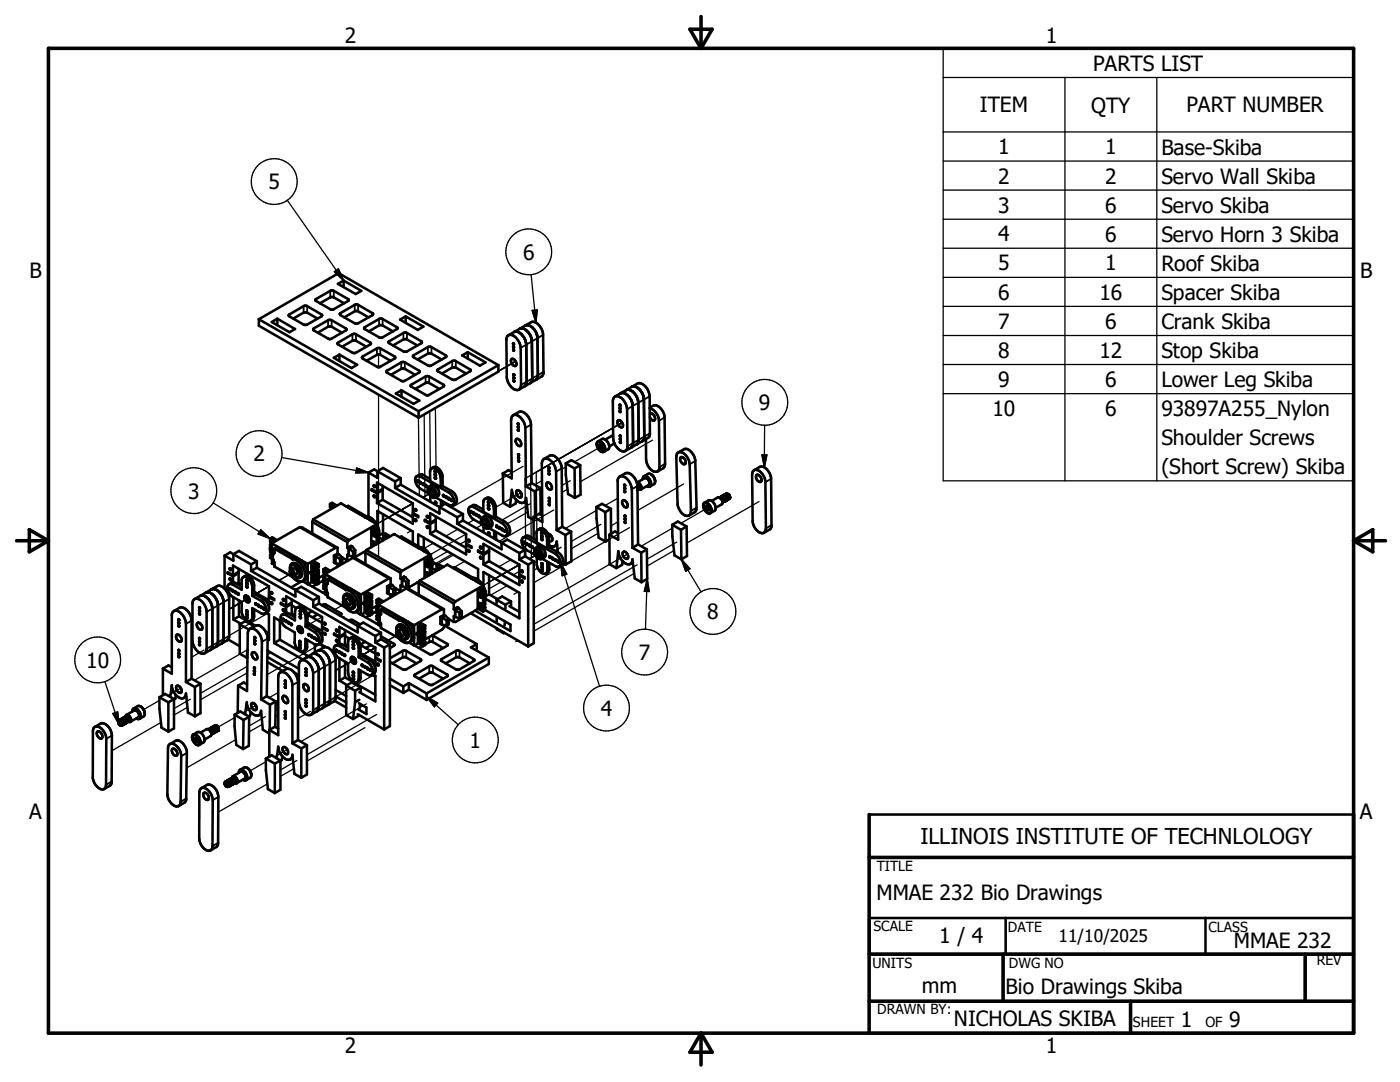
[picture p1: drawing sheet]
<svg xmlns="http://www.w3.org/2000/svg" width="279mm" height="216mm" viewBox="0 0 279 216" stroke-linecap="round" stroke-linejoin="round" font-family="sans-serif">
<defs><g id="words">
<text font-size="4.4" x="183.7" y="168.4">ILLINOIS INSTITUTE OF TECHNLOLOGY</text>
<g font-size="4.2">
<text x="68.8" y="8.7">2</text>
<text x="208.7" y="8.7">1</text>
<text x="218.2" y="14.1">PARTS LIST</text>
<text x="195.6" y="22.4">ITEM</text>
<text x="217.8" y="22.5">QTY</text>
<text x="236.8" y="22.4">PART NUMBER</text>
<text x="199.2" y="30.8">1</text>
<text x="220.6" y="30.8">1</text>
<text x="231.8" y="30.9">Base-Skiba</text>
<text x="53.6" y="37.8">5</text>
<text x="199.2" y="36.6">2</text>
<text x="220.6" y="36.6">2</text>
<text x="231.8" y="36.6">Servo Wall Skiba</text>
<text x="199.2" y="42.4">3</text>
<text x="220.6" y="42.4">6</text>
<text x="231.8" y="42.5">Servo Skiba</text>
<text x="104.4" y="51.8">6</text>
<text x="199.2" y="48.2">4</text>
<text x="199.2" y="54">5</text>
<text x="220.6" y="48.2">6</text>
<text x="220.6" y="54">1</text>
<text x="231.8" y="48.3">Servo Horn 3 Skiba</text>
<text x="5.9" y="55.5">B</text>
<text x="199.2" y="59.8">6</text>
<text x="219.4" y="59.8">16</text>
<text x="231.8" y="54.1">Roof Skiba</text>
<text x="231.8" y="59.9">Spacer Skiba</text>
<text x="271.4" y="55.5">B</text>
<text x="199.2" y="65.6">7</text>
<text x="220.6" y="65.6">6</text>
<text x="231.8" y="65.7">Crank Skiba</text>
<text x="199.2" y="71.4">8</text>
<text x="219.4" y="71.4">12</text>
<text x="231.8" y="71.5">Stop Skiba</text>
<text x="199.2" y="77.2">9</text>
<text x="220.6" y="77.2">6</text>
<text x="231.8" y="77.3">Lower Leg Skiba</text>
<text x="151.5" y="81.9">9</text>
<text x="198.1" y="83">10</text>
<text x="220.6" y="83">6</text>
<text x="231.8" y="83.1">93897A255_Nylon</text>
<text x="231.8" y="88.9">Shoulder Screws</text>
<text x="50.6" y="92.1">2</text>
<text x="231.8" y="94.7">(Short Screw) Skiba</text>
<text x="37.6" y="99.5">3</text>
<text x="141.1" y="123.6">8</text>
<text x="127.5" y="131.7">7</text>
<text x="17.2" y="133.2">10</text>
<text x="119.9" y="142.8">4</text>
<text x="93.7" y="149.2">1</text>
<text x="5.8" y="163.4">A</text>
<text x="271.4" y="163.4">A</text>
<text x="174.9" y="179.7">MMAE 232 Bio Drawings</text>
<text x="187.5" y="188.3">1 / 4</text>
<text x="246.2" y="189.2">MMAE 232</text>
<text x="184" y="198.2">mm</text>
<text x="200.7" y="198.4">Bio Drawings Skiba</text>
<text x="190.4" y="204.7">NICHOLAS SKIBA</text>
<text x="235.7" y="205">1</text>
<text x="245.3" y="205">9</text>
<text x="68.8" y="210.2">2</text>
<text x="208.7" y="210.2">1</text>
</g>
<text font-size="3.5" x="211.2" y="187.9">11/10/2025</text>
<g font-size="2.8">
<text x="175" y="173.8">TITLE</text>
<text x="174.3" y="185.8">SCALE</text>
<text x="201.2" y="186">DATE</text>
<text x="241.2" y="186">CLASS</text>
<text x="174.1" y="193.2">UNITS</text>
<text x="201.3" y="193.2">DWG NO</text>
<text x="262.8" y="192.6">REV</text>
<text x="175.1" y="202.4">DRAWN BY:</text>
<text x="226.1" y="205">SHEET</text>
<text x="240.6" y="205">OF</text>
</g>
</g></defs>
<g fill="none" stroke="#000" stroke-width=".25">
<path d="M188.2 9.6h81.9v86.3h-81.9zM188.2 15.5h81.9M212.5 15.5v80.4M230.9 15.5v80.4M57.3 40l11.3 16M188.2 26.3h81.9M188.2 32.1h81.9M188.2 37.9h81.9M66.7 54.2l.8-.6 1.1 2.4zM106 54.8l1 9.6M188.2 43.7h81.9M188.2 49.5h81.9"/>
<path d="M188.2 55.3h81.9M75.5 70.7v2.6M75.5 78.8v32.1M102.9 72.1l-3.4 2M106.2 61.9l1-.1-.2 2.6zM188.2 61.1h81.9M188.2 66.9h81.9M188.2 72.7h81.9M188.2 78.6h81.9M56.2 91.3l17.3 3M71.2 93.4l2.3 .9-2.5 .1zM83.5 83.3l.2 15.5"/>
<path d="M84.7 82.7l.1 16.3-.4 .3 2.2-1.3M85.8 82.1l.1 16.3M86.9 81.4l.1 12M104 98.3l-5.1 2.9M104.4 93l-14.3 8.3M105.9 94.9l.1 16.4-.3 .2M107 94.2l.2 16.4-1.5 .9M108.1 93.6l.2 12.1M108.2 95.9l-1.5 .9M108.2 99.1l-.3 .2M112.9 93.2l-.8 .4M113.2 97.6l-1 .7"/>
<path d="M113.8 95.9l-1.7 1M120.1 89l-5.5 3.2M123.3 99.4l-2.5 1.5M124.2 84.3l-19.4 11.2 .1 15.6M130.2 87.8l-14.4 8.3M136.4 96.6l-9.1 5.3M152.1 90.8h1l-.6 2.5zM152.6 84.8l-.1 8.5M42.5 100.3l11.4 7.2M49.7 119.3l-4 2.3M52 105.7l1.9 1.8-2.4-.9zM53.7 117l-2.7 1.6"/>
<path d="M56.1 115.6l-.4 .2M57.2 114.9l-1.5 .9M58.3 114.3l-2.6 1.5M82.1 105.9l-.8 .4M82.4 100.4l-7.2 4.2M86.5 108.4l-1.9 1M87 103.1h.1M89.3 110l-3.1 1.8M90 110.7l-3.7 2.2M90.5 110.7l-3.3 1.9M91.4 105.6l-2.4 1.4M92.7 112l-2.3 1.3"/>
<path d="M93 109.3h.1M93 107.9l-1.2 .7M93 106.6l-7.2 4.1M94.6 103.7l-1.2 .7M95.4 115.5l-.2 .1M96.5 105.9l-.3 .2M97.2 104.1l-2.2 1.3M97.6 109.2h.1M99.9 116.2l-2.3 1.3M101.2 116.9l-3.3 1.9M102 111.7l-2.4 1.4M103.4 118.1l-.8 .5"/>
<path d="M103.7 114l-1.3 .7M103.7 112.7l-7.2 4.1M103.7 112.7l-4.3 2.4M103.7 112.7l-3.2 1.8M105.2 109.8l-.4 .3M105.3 102.2l-4.1 2.3M105.9 100.5l-5.7 3.3M107.1 112l-.6 .3M107.3 113.4l-.8 .4M107.8 110.3l-2.1 1.2M108.2 100.5l-.3 .2M110.1 107l-.5 .3"/>
<path d="M110.5 101.8l-10.9 6.2M111.9 112.3l7.8 24.6M111.9 112.3l1.2 2.3-.9 .3zM112 109.2l-1.2 .7M119 101.9l-6.2 3.6M119.4 106.4l-5.4 3.1M119.9 104.6l-5.9 3.5M123.3 104.1l-1.4 .8M125.2 110.6l-18.7 10.7M125.6 105.3l-19.1 11M126.6 114.4l-20.1 11.5M127.1 112.7l-20.6 11.9"/>
<path d="M129.2 115.5l-.4 10.1M129.2 115.5l.4 2.5h-1zM134.2 105.4l-6.3 3.6M134.5 109.9l-5.4 3.1M135.1 108.2l-6 3.4M136 111.6l3.9 6.5M136 111.6l1.7 1.9-.8 .5zM141.4 101.2l-5.5 3.2M151.5 100.1l-14.4 8.3M20.9 136l2.9 8.6M31.8 139.8l-3.1 1.8M36.1 137.3l-2.6 1.5"/>
<path d="M38 139.5l-3.3 1.9M40.7 129.7l-2.5 1.4M49.3 134.3l-9.3 5.3M49.3 133l-9.3 5.3M49.4 129.6l-10.6 6.1M53.3 122.4l-7.6 4.4M53.9 130.3l-.5 .3M55.5 138.2l-1.8 1M59.7 135.8l-.2 .1M59.7 139.1l-.2 .1M63.9 128.5l-10.6 6.1M64.3 123.1l-2.7 1.6"/>
<path d="M64.3 125.5l-.4 .2M68.7 123l-.3 .2M68.9 133.8h.1M68.9 120.4l-2.6 1.5M70.9 131.5l-3.9 2.3M74.6 134.7l-7.6 4.4M74.9 129.2l-2.7 1.6M77.3 127.8l-.4 .3M78.5 127.2l-1.6 .9M79.5 126.6l-2.6 1.5M85.1 139l6.3 5.6M85.1 139l2.3 1.3-.7 .7z"/>
<path d="M89.6 123.5v.1M103.4 127.8l-.5 .3M22.5 142.4l1-.4 .3 2.6zM32.1 144.2l-9.8 5.6M37.4 141.1l-2.7 1.6M46.8 143.2l-3.3 1.9M47.1 147.6l-9.8 5.6M51.1 140.8l-2.6 1.5M52.4 144.5l-2.7 1.6M53 143l-3.3 1.9M53.1 152l-3.2 1.8M53.4 156.4l-9.9 5.7"/>
<path d="M55.5 142.7l-.5 .3M55.5 141.5l-.5 .3M57.3 149.6l-2.5 1.4M58.7 153.4l-2.7 1.5M59.2 151.7l-3.2 1.9M59.7 140.3l-.2 .1M62 141.9l-2.5 1.5M72.8 145.2l-11.5 6.7M73.1 140.4l-13.1 7.6M75.1 142.6l-13.8 8"/>
<circle cx="54.7" cy="36.2" r="4.6"/>
<circle cx="105.5" cy="50.3" r="4.6"/>
<circle cx="38.7" cy="97.9" r="4.6"/>
<circle cx="51.7" cy="90.5" r="4.6"/>
<circle cx="152.6" cy="80.3" r="4.6"/>
<circle cx="19.5" cy="131.7" r="4.6"/>
<circle cx="128.6" cy="130.1" r="4.6"/>
<circle cx="142.3" cy="122" r="4.6"/>
<circle cx="94.9" cy="147.7" r="4.6"/>
<circle cx="121" cy="141.3" r="4.6"/>
</g>
<g fill="none" stroke="#000" stroke-width=".51">
<path d="M63 59.7l2.9-1.7h.4l3.1 1.7 .2 .2-3.1 1.9h-.3l-3.1-1.7-.2-.2zM67.4 56.6l1.2-.6 3.5 2-1.1 .7zM68.6 56v1.3M51.7 63.7v1.3l31.8 18.3M51.7 63.7l15.9-9.2 31.9 18.4M51.7 63.7l31.8 18.4M54.2 64.3l1.2-.7 3.5 2.1-1.1 .6zM55.4 63.6v1.3M57.7 62.8l2.9-1.7 .4-.1 3.2 1.7 .1 .3-3 1.8h-.4l-3.1-1.7zM58.5 63.6l2.4-1.3 .4 .1 2.1 1.2M62.6 65.6l2.9-1.7 .4-.1 3.1 1.7 .1 .3-3 1.8-.3 .1-3.2-1.8zM63.4 66.4l2.4-1.3 .4 .1 2 1.2"/>
<path d="M63.8 60.5l2.4-1.2h.4l2.1 1.2M66.6 71.4l1.1-.6 3.6 2-1.1 .6zM67.4 68.4l2.9-1.7 .5-.1 3.1 1.7 .1 .3-3 1.8-.4 .1-3.1-1.7zM67.7 70.8v1.3M67.9 62.5l2.9-1.7h.4l3.1 1.7 .2 .2-3 1.8-.5 .1-3.1-1.7zM68.3 69.2l2.3-1.3 .4 .1 2.1 1.2M68.7 63.3l2.3-1.2h.5l2 1.2M72.4 71.1l2.8-1.6 .4-.1 3.2 1.7 .1 .3-3.1 1.8-.3 .1-3.1-1.8-.2-.1zM72.7 65.3l2.9-1.7h.5l3.1 1.7 .1 .2-3.1 1.9h-.3l-3.1-1.7-.1-.2zM73.1 72l2.4-1.3 .4 .1 2.1 1.2M73.6 66.1l2.3-1.2h.5l2 1.2M77.1 74l3-1.7 .4-.1 3.1 1.8 .2 .2-3 1.8-.4 .1-3.1-1.7z"/>
<path d="M77.6 68.1l2.9-1.7h.4l3.2 1.7 .1 .2-3 1.8-.4 .1-3.1-1.7zM78 74.8l2.4-1.3 .4 .1 2 1.2M78.4 68.9l2.4-1.2h.4l2.1 1.2M79 78.5l1.1-.6 3.6 2-1.2 .7zM79.8 63.8l1.2-.7 3.5 2.1-1.1 .6zM80.1 77.9v1.3M81 63.1v1.3M82 76.8l2.9-1.7 .5-.1 3.1 1.7 .1 .3-3.1 1.9h-.3l-3.1-1.7-.1-.2zM82.5 70.9l2.9-1.6 .4-.1 3.1 1.7 .2 .2-3.1 1.9h-.3l-3.2-1.7-.1-.2zM82.9 77.6l2.3-1.3 .4 .1 2.1 1.2M83.3 71.7l2.4-1.2 .4 .1 2.1 1.1M87.3 73.8l3-1.7 .4-.1 3.2 1.8v.1l-2.9 1.8-.5 .1-3.1-1.7z"/>
<path d="M88.2 74.5l2.3-1.2h.5l2 1.2M92.2 70.9l1.2-.6 3.5 2-1.1 .7zM93.4 70.3v1.3M99.5 72.9v1.3l-16 9.1M99.5 72.9l-16 9.2M101.4 66.9a1.51 1.51 0 0 1 2 1l.3 .6 .2 .9 .1 7.4a.92 .92 0 0 1-.6 1 .92 .92 0 0 1-1.1-.3 3.2 3.2 0 0 1-1.2-2.3v-7.4v-.5zM102.1 71.7a.87 .87 0 0 1 .8 .4 .87 .87 0 0 1 0 .9 .96 .96 0 0 1-.8-1.3zM102.4 69.2l.2 .1zM102.4 69.8l.2 .2M102.4 69.7l.2 .2M102.4 69.7v.1M102.5 74.7l.1 .2"/>
<path d="M102.5 75.3h.1v.2zM102.5 74.7h.1M102.5 75.3h.1M102.6 69.9v.1M102.6 66.2a2 2 0 0 1 2.3 1.7l.1 .9 .1 7.4-.1 .6-.3 .3M102.6 66.2l-1.1 .7M102.6 74.9h.1M103.7 65.6a1.86 1.86 0 0 1 2.1 1.3l.3 1.2 .1 7.4-.1 .7-.3 .2M103.7 65.6l-1.1 .6M104.7 77.1l-1.1 .6M104.9 64.9a2.25 2.25 0 0 1 2.3 2.3l.1 7.7-.1 .6-.3 .3M104.9 64.9l1.1-.6a1.83 1.83 0 0 1 2.1 1.3l.3 1.2 .1 7.7-.3 .5-1.3 .8"/>
<path d="M104.9 64.9l-1.2 .7M105.8 76.4l-1.1 .7M106.9 75.8l-1.1 .6M122.6 79.2a1.72 1.72 0 0 1 2.2 1.2l.4 1.3v7.4a.91 .91 0 0 1-.5 1 .91 .91 0 0 1-1.1-.4 3.2 3.2 0 0 1-1.2-2.2l-.1-7.4zM123.9 78.5l-1.2 .6M123.9 78.5a2.23 2.23 0 0 1 2.3 1.9l.1 8-.1 .7-.3 .2M125 77.8a2.01 2.01 0 0 1 2.2 1.7l.2 .9 .1 7.4-.2 .6-.2 .3M125 77.8l-1.1 .7M126.1 77.2l-1.1 .6M126.1 77.2l1.1-.7a1.98 1.98 0 0 1 2.3 1.7l.2 .9v7.6l-.2 .6-1.3 .7M126.1 77.2a2.2 2.2 0 0 1 2.3 1.9l.2 8.3-.4 .6M73.5 94.3v8.8"/>
<path d="M74.2 97.8l1 .7M74.2 97.8v-.2l1 .6M74.4 97.7l-.2 .1M74.6 96.9h.2v.3l-.2-.1zM74.6 98.9h.2v.3l-.2-.1zM75.2 98.2v-1.9l7.2 4.1v1.9l1.1 .6v.3l-1.1-.6M75.2 98.5v1.9M75.3 94v1.3l-1.8-1M75.3 94l1.1-.6 3.6 2M75.3 94l3.6 2.1M75.3 94l-.6-.3-1.2 .6M76.1 97.7l.3 .1"/>
<path d="M76.4 99.7l6 3.5M76.4 99.7l-1.2 .7M76.4 96.9v.7l-1.2 .6M76.4 97.8v1.9M76.4 97.8l-1.2 .7M78.9 96.1v1.3M78.9 97.4l8.8 5.1v-1.3M80 95.4l-1.1 .7M80 95.4v1.3M80 96.7l-1.1 .7M80 96.7l7.7 4.5M83.2 95h.3l.4 .1 5.7 3.2a2.04 2.04 0 0 1 .9 2.4l-.3 .2-.4-.1-2.9-1.6"/>
<path d="M83.2 95a1.8 1.8 0 0 0 .7 2.5l1.7 1M83.2 95l.8-.4 1.8 1M83.3 95.9h.2v.3l-.2-.1zM83.5 82.1v1.2M83.8 96.2h.2v.3zM84.9 96.8h.2v.3zM85.6 97.2l.5-.4a1.53 1.53 0 0 1 1.4 2.1l-.6 .4a1.47 1.47 0 0 1-1.3-2.1zM85.7 97.1a1.48 1.48 0 0 1 1.2 2.2M85.8 97.7a.68 .68 0 0 1 .8 .3 .68 .68 0 0 1-.1 .8 .94 .94 0 0 1-.7-1.1zM85.9 98.9v1.2M86.1 93.5a1.07 1.07 0 0 1 1.7 .3l.5 1.1v2.1M86.1 93.5a1.76 1.76 0 0 1 1.8 1.8l.1 1.9"/>
<path d="M86.1 93.5l-.3 .4v2.1l2.2 1.2M86.3 97.7l.1 .4 .3 .4M86.5 97.9l.1 .2M86.8 95.2l.2 .1v.2h-.2zM86.8 94h.1l.1 .3zM88 99.8v1.2M88.3 97l-.3 .2M88.3 97l1.8 1a2.04 2.04 0 0 1 .9 2.4l-.7 .4M96.7 99.6l-.2 .4v2.1l2.1 1.2M96.7 99.6a1.76 1.76 0 0 1 1.9 1.9v1.8M96.8 99.6a1.28 1.28 0 0 1 1.9 .9l.2 .7v1.9M100.3 94.5l1.8 1-.1-11.7a.92 .92 0 0 1 .6-1 .92 .92 0 0 1 1.1 .3 3.2 3.2 0 0 1 1.2 2.3l.1 11.7"/>
<path d="M100.3 94.5l.1 5.8 1.4 .8M102.1 94.2l-.6-.4-1.2 .7M102.4 82.9l1.2-.7a2.01 2.01 0 0 1 2.2 1.7l.2 .8 .1 11.7M103 87.7l.1-.1a.87 .87 0 0 1 .8 .5 .87 .87 0 0 1-.1 .9 1.02 1.02 0 0 1-.8-1.3zM103 99.7l-.1 .8-1.1 .6M103.2 97.8a.89 .89 0 0 1 .8 .5 .89 .89 0 0 1-.1 1 .97 .97 0 0 1-.7-1.5zM103.4 85.7l.1 .1v.1zM103.4 84.5l.1 .2zM103.4 90.7h.2v.2zM103.4 91.3h.2v.2zM103.4 91.9h.2v.2zM103.6 90.8v.1"/>
<path d="M105 97.1l1.7 .9M106.1 96.4l1.8 1M106.1 96.4l-1.1 .7M106.7 98l.1 5M107.9 97.4v5.3M107.9 97.4l-1.2 .6M108.6 91.6l1.1-.7a1.82 1.82 0 0 1 2.1 1.4l.3 1.2 .1 11.6M109.1 96.4a.85 .85 0 0 1 .9 .3 .85 .85 0 0 1 .1 .8 .68 .68 0 0 1-.7 .1 .68 .68 0 0 1-.4-.7zM109.5 93.8l.1 .2zM109.5 94.4l.1 .3zM109.5 100h.2v.2zM109.6 99.3l.1 .2h-.1z"/>
<path d="M112.9 92.5l1.8 1M112.9 92.5l1.1-.7 1.8 1M112.9 92.5v2.3l.5 3.8 1.3 .7M114.7 93.5v5.8M115.8 92.8l-1.1 .7M115.8 92.8l.1 5.9-1.2 .6M119.2 88.2a1.08 1.08 0 0 1 1.4 1 .6 .6 0 0 1-.1 .9 .6 .6 0 0 1-.8-.2 1.58 1.58 0 0 1-.5-1.7zM119.2 88.2a1.02 1.02 0 0 1 1.5 .9 .75 .75 0 0 1-.2 1.1l-.6-.1M119.4 88.1l.7-.5a1.37 1.37 0 0 1 1.2 2.1l-.8 .5M119.6 88.8l.1 .4M119.7 89.2l.3 .3M119.8 88.7l-.2 .1"/>
<path d="M119.9 88.7l-.3 .1M119.9 88.7l.3 .5v.2M119.9 88.7v.1M120.1 89l-.4 .2M120.2 89.4l-.2 .1M120.2 89.3v.1M122.4 87.1l-.3-.1-1.3 .7M122.6 88.5l-1 .6M123.3 83.9a.89 .89 0 0 1 .9 .4 .89 .89 0 0 1 0 1 .96 .96 0 0 1-.9-1.4zM123.7 95.1l1.1-.7a2.2 2.2 0 0 1 2.3 2M123.7 82l.1 .2zM123.7 86.9l.2 .1v.2z"/>
<path d="M123.7 87.5l.2 .3zM124.3 99.8a.89 .89 0 0 1 .8 .5 .89 .89 0 0 1-.1 .9 .97 .97 0 0 1-.7-1.4zM125.9 89.3l-1.1 .7M127.1 88.7l-1.2 .6M127.1 96.4l.2 12.2M127.1 96.4a.85 .85 0 0 1 .6 1.3l-.4-.1M127.2 97.1l.1 .1M127.2 97.2l.1 .3M127.3 97.2l-.1 .6M127.3 97.2v.4M127.4 97.6h.1M127.6 97.4l-.3 .2"/>
<path d="M127.9 97.7h-.2M128.2 88l-1.1 .7M128.5 95l1.1-.5 .4 .2 .5 .6M128.5 95l-.2 .6M128.5 95a1.39 1.39 0 0 1 1.2 2.1M129 95.4l.1 .1M129.1 95.4a.97 .97 0 0 1 .4 1.4l-1.6 .9M129.1 95.4h-.4l-1.6 .9a.95 .95 0 0 1 .8 1.4M129.1 97l.6 .1M129.7 81.5a2.62 2.62 0 0 1 1.8 2.5l.1 9.2a.86 .86 0 0 1-.5 .9 .86 .86 0 0 1-1-.3 3 3 0 0 1-1.2-2.1v-4.1M129.7 81.3l.7-.4a2 2 0 0 1 2.2 1.8l.1 10.3-.4 .4-1.1 .7M129.7 82.6a.79 .79 0 0 1 .9 .2 .79 .79 0 0 1 .1 .9 .53 .53 0 0 1-.6 .2 .53 .53 0 0 1-.3-.5l-.1-.2"/>
<path d="M129.9 94.6a1.4 1.4 0 0 1 .6 2l-.8 .5M130.6 95.4l.1 .6M135.2 90.4a1.38 1.38 0 0 1 1.9 .8l.3 .6 .2 .8 .3 9.4a.86 .86 0 0 1-.5 .9 .86 .86 0 0 1-1-.3 3.2 3.2 0 0 1-1.2-2.1l-.2-9.3zM135.4 90.3l1.1-.7a1.86 1.86 0 0 1 2.1 1.5l.2 .9 .2 9.3-.2 .8-1.3 .8M135.8 91.3a.85 .85 0 0 1 .9 .3 .85 .85 0 0 1 .1 .9 .61 .61 0 0 1-.6 0 .61 .61 0 0 1-.4-.5zM143.6 99.3l-.3-.1-1.3 .8M143.6 99.3a.94 .94 0 0 1 .4 1.3l-1.2 .7M143.6 99.3l.2 .1M143.8 99.3h.4M143.8 99.3v.1M143.8 99.3a.44 .44 0 0 1 .5 .3 .44 .44 0 0 1-.1 .5h.2M143.9 99.1l-.1 .3"/>
<path d="M144 99.1h-.1M144 99.1l.4 .1M144.1 99.1l.2 .1M144.1 99l-.1 .1M144.1 99h.1M144.2 99h.1M144.2 99h-.1M144.2 99.3l.3 .4v.4M144.2 99.3l.2 .3M144.3 99l.4 .2 .2 .5M144.3 98.9l.3 .2 .3 .4M144.3 98.9l-.1 .1"/>
<path d="M144.3 98.9h.1M144.3 98.9a.82 .82 0 0 1 .8 .7M144.3 99.2h.1M144.4 98.8l-.2 .1M144.4 99.2l.3 .5M144.4 99.2l.3 .4M144.4 99.6l.1 .1M144.5 98.8h-.1M144.5 98.8a.68 .68 0 0 1 .7 1M144.5 98.8h.1M144.5 98.9l.4 .3M144.6 98.7l.3-.1 .3 .3"/>
<path d="M144.6 98.7l.4 .2M144.6 98.7l-.1 .1M144.6 99.5l.1 .2M144.6 98.7h.1M144.7 98.7a.59 .59 0 0 1 .9 .4M144.7 99.2l.1 .1M144.7 100h.1M144.7 99.7v.3M144.7 99.9v.1M144.8 99.4l.1 .5M144.8 98.6l.4 .3M144.8 99.1l.3 .5"/>
<path d="M144.9 99.9l-.1 .1M144.9 99.9l-.2 .1M144.9 98.9l.3 .4v.4M145 99.2v.1M145 99.9h-.1M145 99.9h.1M145 99.8v.1M145 99l.2 .2M145.1 99.6v.1M145.1 99.7l-.1 .1M145.1 98.5l.4 .4M145.1 98.5l-.3 .1"/>
<path d="M145.1 98.5l.2 .1M145.1 99.7l-.1 .2M145.2 99.7l-.2 .1M145.2 99.7h.1M145.2 98.9l.2 .2-.1-.2M145.2 98.9l.2 .5-.2 .3M145.3 98.6l.1 .1M145.4 99.1v.5l.1-.1M145.4 99.6h-.1M145.4 98.7l.1 .2M145.4 98.7l.1 .1M145.5 98.8h.1"/>
<path d="M145.5 98.9l.1 .2M145.5 98.8l.1 .1M145.5 99.5h.1M145.6 99.1v.2M145.6 98.9l.1 .2M145.6 99.1l.1 .1M145.7 99.1l-.2 .4M145.7 99.3l-.1 .1M150.4 93.9a1.62 1.62 0 0 1 2 1.1l.3 1.2 .2 9.2a.86 .86 0 0 1-.6 1 .86 .86 0 0 1-1-.3l-.8-1-.3-1.2-.1-9.2zM150.5 93.8l1.1-.6a2 2 0 0 1 2.2 1.8l.2 10-.3 .6-1.2 .7M150.9 94.9a.76 .76 0 0 1 1.1 .8 .42 .42 0 0 1-.3 .5 .42 .42 0 0 1-.5-.3l-.3-.6zM38.7 119.6a1.75 1.75 0 0 1 2.2 1.2l.3 1v7.9a.91 .91 0 0 1-.7 .8 .91 .91 0 0 1-.9-.4 3.2 3.2 0 0 1-1.2-2.3v-7.3l.1-.5z"/>
<path d="M40 118.9a2.23 2.23 0 0 1 2.3 2l.1 7.9-.2 .7-.3 .2M40 118.9l-1.2 .7M41.1 118.3a2.01 2.01 0 0 1 2.2 1.6l.2 .9v7.4l-.2 .6-.2 .3M41.1 118.3l-1.1 .6M42.2 117.6a2.19 2.19 0 0 1 2.3 2l.1 7.9-.1 .7-.3 .2M42.2 117.6l1.1-.6a1.98 1.98 0 0 1 2.3 1.6l.1 .9v7.6l-.2 .6-1.3 .7M42.2 117.6l-1.1 .7M44.8 110.9v6.5M45.4 114.4l1.1 .6M45.4 114.4v-.2l1.1 .6M45.6 114.3l-.2 .1M45.7 116.6a1.64 1.64 0 0 0 .5 2.4l2 1.1v2.1a1.9 1.9 0 0 0 1.7 1.7h.1"/>
<path d="M45.7 116.6l.9-.4 1.6 .9M45.8 113.4l.2 .1 .1 .2h-.2zM45.8 115.5h.2l.1 .3-.2-.1zM46.4 117.7l.2 .2-.1 .2zM46.5 114.8v-1.9l7.2 4.1v1.9l1 .6v.3l-1-.7M46.5 115v1.2M46.6 110.6v1.3l-1.8-1M46.6 119.2v4.4M46.6 110.6l1.1-.7 3.6 2.1M46.6 110.6l3.5 2M46.6 110.6l-.7-.4-1.1 .7M47.4 114.2l.2 .2"/>
<path d="M47.6 116.3l.6 .3M47.6 116.3l-.4 .2M47.6 113.5v.6l-1.1 .7M47.6 114.4v1.9M47.6 114.4l-1.1 .6M47.7 119.8v3.2M48.5 115.2a1.76 1.76 0 0 1 1.8 1.9v1.8M48.5 115.2l.4-.3a1.74 1.74 0 0 1 1.8 1.9v1.9l-.4 .2M48.5 115.2l-.3 .4v2.1l-2-1.1h-.5M49 118.8a1.06 1.06 0 0 0 .8 1.3M49.1 118.8a.76 .76 0 0 0-.3 .8 .76 .76 0 0 0 .6 .6l.4-.1M49.1 118.8l.4 .3"/>
<path d="M49.2 115.7h.1l.1 .3zM49.2 116.3l.1 .1 .1 .2zM49.5 119.1a.27 .27 0 0 0-.2 .4 .27 .27 0 0 0 .5 0M49.5 119.1l.2 .3M49.6 119.2l.1 .2M49.7 119.4l.1 .7M50.1 112.6v1.3M50.1 113.9l8.9 5.1v-1.3l1.1-.6 3.5 2M50.3 118.9l1.8 1a2 2 0 0 1 .9 2.4l-.1 .1M50.7 118.5l2 1.1a2.03 2.03 0 0 1 .8 2.4l-.6 .4M50.7 118.1l3 1.7M50.7 118.2l.3 .5"/>
<path d="M51.3 112l-1.2 .6M51.3 112v1.3M51.3 113.3l-1.2 .6M51.3 113.3l11.2 6.5M53.7 119.1v1.9M53.9 119l-.2 .1M53.9 107.5l1 .5M53.9 108.6l.2 .2M53.9 107.5v.6l.6 .2M53.9 108.6v1.6h.4M53.9 110.7v.6l.4 .3M53.9 110.7l.2 .1"/>
<path d="M53.9 107.5l.4-.3 1 .6M53.9 109.8v-.2l.4 .2M53.9 109.8l.4 .2M54.1 110.8l.2 .2M54.1 108.8l.2 .2M54.3 108.5v.1M54.3 108.4v4M54.3 112.4l.5 .3M54.3 109.5l-.4-.2v.5M54.3 108.4l-.4 .2M54.3 110.5l-.4 .2M54.3 110.7l-.2 .1"/>
<path d="M54.3 108.7l-.2 .1M54.3 112.4h.1M54.3 108.4h.1M54.8 112.3v.8M54.8 110.2a1.59 1.59 0 0 0 0 2.1M54.8 113.1l3.6 2M54.8 112.3h.1M54.8 109.5v.1M54.8 113.1h.1M54.8 110.4v-1l.4-.2 3.6 2.1M56.5 119.5l.2 .2-.1 .2zM57.9 113.7a.94 .94 0 0 1 .3-1.2 .94 .94 0 0 1 1.3 .3 1.84 1.84 0 0 1 .5 2.4 1.04 1.04 0 0 1-1.4-.3"/>
<path d="M58 113.7l.6-.3a.79 .79 0 0 1 .6 1.2l-.5 .3M58 113.7a.8 .8 0 0 1 .6 1.2M58 113.7a.77 .77 0 0 0 .6 1.2M58.2 114.1l.2 .1v.3h-.1zM58.2 112.8a1.63 1.63 0 0 1 1.5 2.3l-.1 .1M58.2 112.8a1.42 1.42 0 0 1 1.7 1.4v.7l-.3 .3M58.2 112.8l-.3 .4v.5M58.2 119.6v.6l-1.1 .7M58.4 115.1h.1M58.4 115.1a2.05 2.05 0 0 0 1.7 .9M58.6 114.9l.4 .3h.6M58.8 111.3a3.3 3.3 0 0 1 2.4 4.1l-.3 .3-.8 .3"/>
<path d="M58.8 111.3l-.4 .4M59.8 105.2l-5.5 3.2M59.8 105.2l7.2 4.1M59.8 105.2l.6 .1 7 4M60.1 116l-2 1.2M60.4 116l1 .6M61.3 116.5l.1 .1M61.5 116.6l2.9 1.7h.5M61.9 114.2v.2l.8 .5M61.9 114.2l.8 .5M62.1 114l-.2 .2M62.1 114l1.1 .7h-.5"/>
<path d="M62.1 112.2v1.8M62.1 114.5v1.6l1.1 .6M62.1 112.2l.5-.2 1 .6M62.1 112.2l1.1 .6M62.2 116.1l-.8 .5M62.3 104.1l7 4.1M62.3 104.1v2.3M62.5 103.6l5.6-3.1 7.1 4.1M62.5 103.6l-.2 .5M62.5 103.6l7.2 4.2M62.5 119.8v1.3M62.7 114.7v.2"/>
<path d="M62.7 114.9h.5M62.7 113l.3 .6 .3 .1M62.7 115.1l.2 .4 .4 .2M63 115.9l.2 .1M63 113.9l.2 .1M63.1 116.6l-.7 .5M63.2 112.8v.7M63.2 114v1.5M63.2 116v.7M63.2 115.5l-.7-.5a.52 .52 0 0 0-.2 .6 .52 .52 0 0 0 .5 .3h.2M63.2 113.5l-.3-.3a.33 .33 0 0 0-.5-.3 .33 .33 0 0 0-.1 .6l.3 .4h.4M63.6 112.6v.6l-.4 .3"/>
<path d="M63.6 113.8l-.2-.2-.4 .3M63.6 113.8l-.4 .2M63.6 113.8v1.5l-.4 .2M63.6 115.8v.7l-.4 .2M63.6 115.8l-.2-.1-.4 .2M63.6 115.8l-.4 .2M63.6 112.6l-.4 .2M63.6 119.1l-1.1 .7M63.6 119.1v1.3M64.5 115.8l-.9 .6M64.5 113.6l1 .5M64.5 115.7l.4 .2"/>
<path d="M64.5 115.4l.4 .2M64.5 115.9l.4 .2M64.5 113.6v.6l.6 .2M64.5 114.8v1.5l.4 .1M64.5 116.8v.7l.4 .2M64.5 116.8l.2 .1M64.5 114.8l.2 .1M64.5 113.6l.4-.3 1 .6M64.5 114.8l-1.4 .8M64.7 116.9l.2 .3M64.7 114.9l.2 .2M64.9 118.6h.1"/>
<path d="M64.9 118.6l.5 .3M64.9 116.6l-.4 .2M64.9 116.8l-.2 .1M64.9 114.8l-.2 .1M64.9 118.5v.1M64.9 114.7v-.1l-.4 .2M65.4 118.4v.8M65.4 118.4h.1M65.4 115.6v.1M65.4 119.2h.1M65.4 116.4a1.62 1.62 0 0 0 0 2M65.4 119.2l3.6 2.1"/>
<path d="M65.4 116.5v-.9l.4-.3 3.6 2.1M65.9 100.6l.4-.3 1 .6M65.9 100.6l.9 .5M65.9 100.6v.6l.5 .2M66.6 110.9v1.3l.3 .2M66.6 110.9l1.3 .6M66.9 112.4l1 .2M67 109.3l-5.7 3.3M67 109.3h.4M67.4 109.3v1.2M67.4 112.5v.5l-.2 .2M67.4 110.5l-.8 .4"/>
<path d="M67.4 110.5l.2 .1M67.6 110.6l-.7 .4v1.4M67.6 110.6l.7 .7M67.9 111.5v1.1M68.3 111.3l1 .5M68.3 111.3v1l-.4 .3M68.3 111.3l-.4 .2M68.5 119.9a.73 .73 0 0 1 .8 .3 .73 .73 0 0 1-.1 .8 .82 .82 0 0 1-.7-1.1zM68.6 119.9a.92 .92 0 0 1 .3-1.3 .92 .92 0 0 1 1.2 .3 1.63 1.63 0 0 1 .4 2.5l-.6 .1-.7-.5M68.6 119.8l.6-.3a.79 .79 0 0 1 .6 1.2l-.5 .3M68.8 118.9a1.55 1.55 0 0 1 1.5 2.3l-.1 .1M68.8 118.9a1.7 1.7 0 0 1 1.6 2.1"/>
<path d="M68.8 118.9l-.2 .5v.4M69.2 101.1l.3-.1 3.6 2M69.3 108.2v1.1M69.3 111.8h.2M69.3 109.3l.3 .2M69.4 117.4a3.3 3.3 0 0 1 2.4 4.1 1.64 1.64 0 0 1-2.8-.2M69.4 117.4l-.3 .2-.1 .2M69.6 110.8l-.3-.1v1.1M69.6 109.5v1.3M69.6 109.5l.9 .5M69.6 110.8l.9 .3M69.7 107.8l-.4 .4"/>
<path d="M70.3 109.1l-.3-.2-.7 .4M70.3 109.1l-.7 .4M70.3 109.1l.6 .7M70.4 111.3l-5.5 3.2v4.1M70.4 111.3l7.2 4.1M70.4 111.3l.6 .1 7 4M70.5 110v1.1M70.9 109.8v1l-.4 .3M70.9 109.8l-.4 .2M72.7 118.3v1.9M72.7 118.3l.5-.2 1.1 .6M72.7 118.3l1.1 .6"/>
<path d="M72.9 110.3l7 4M72.9 110.3v2.2M73.1 103h.1M73.1 109.9l-2.5 1.4M73.1 103l-.3 .2M73.1 109.8l5.6-3.2 7.1 4.1M73.1 109.8l7.2 4.1M73.1 109.8l-.2 .5M73.1 103a2.67 2.67 0 0 1 2 1.5M73.3 119.1l.3 .6 .3 .1M73.6 120l.2 .1M73.8 118.9v.7"/>
<path d="M73.8 119.6l-.3-.3a.33 .33 0 0 0-.5-.2 .33 .33 0 0 0 0 .5l.3 .4h.3M74.1 105.3v3.9M74.1 105.3l.4-.2 1.1 .6M74.1 105.3l1.1 .6M74.3 118.7v.7l-.5 .2M74.3 119.9v1.5l-.5 .2M74.3 119.9l-.3-.1-.4 .2M74.3 119.9l-.5 .2M74.3 118.7l-.5 .2M74.7 106.1l.2 .5 .4 .2M74.7 108.2l.2 .5M74.9 107l.3 .1"/>
<path d="M75.1 108.6l-.6-.5a.47 .47 0 0 0-.3 .4 .47 .47 0 0 0 .3 .4M75.1 119.7v.7l.6 .1M75.1 119.7l.5-.2 .9 .5M75.1 119.7l1 .6M75.2 106.6l-.7-.6a.54 .54 0 0 0-.2 .7 .54 .54 0 0 0 .6 .3M75.2 105.9v.7M75.2 107.1v1.5M75.2 104.7l.4 1.1v1.1l.8-.5M75.2 104.6v.9M75.2 104.6l-5.5 3.2M75.2 100.4l7.2 4.1v-1.9M75.3 106.5l-.1 .3"/>
<path d="M75.3 104.9v-2.9l7.1 4v2.4M75.6 107.2l1 .6M75.6 106.9l-.2-.2-.5 .3M75.6 105.7v.6l-.4 .3M75.6 106.9v1.4M75.6 106.9l-.4 .2M75.6 105.7l-.4 .2M76.4 106.4l.3 .2M76.4 102.6v3.8M76.5 106.7l1 .5M76.5 106.7l.4-.2 1 .5M76.5 106.7v.6l.5 .2"/>
<path d="M77.3 117v1.4l.2 .1M77.3 117l.2 .1M77.5 117.1v1.4M77.5 118.5l1 .2M77.5 117.1l1 .5M77.6 115.4l-5.7 3.3M77.6 115.4h.4M78 118.6l.4 .3M78 115.4v1.2M78 118.6v.5l-.2 .2M78 116.6l-.7 .4M78 116.6l.2 .1"/>
<path d="M78.2 116.7l-.7 .4M78.2 116.7l.7 .7M78.5 117.6v1.1M78.9 117.4l1 .6M78.9 117.4v1.1l-.4 .2M78.9 117.4l-.4 .2M79.8 107.2l.4-.1 3.6 2.1M79.9 114.3v1.1M79.9 118h.2M79.9 115.4l.3 .2M80.2 117l-.3-.2v1.2M80.2 115.6v1.4"/>
<path d="M80.2 115.6l.9 .6M80.2 117l.9 .2M80.3 113.9l-.4 .4M80.9 115.2l-.3-.2-.7 .4M80.9 115.2l-.7 .4M80.9 115.2l.6 .7M81.1 117.4l-5.6 3.2v4.1M81.1 117.4l7.1 4.2M81.1 117.4l.5 .1 7 4.1M81.1 116.2v1M81.5 115.9v1.1l-.4 .2M81.5 115.9l-.4 .3"/>
<path d="M82.6 102.5l-.2 .1M83.3 116.2l.3 .2M83.5 109v-2.3l11.9 6.8v2.2M83.5 109.3l.2-.1 .9 .2M83.6 116.4v2.2M83.6 116.4l7 4M83.7 116l-2.5 1.4M83.7 115.9l5.6-3.2 7.2 4.1M83.7 115.9l-.1 .5M83.7 115.9l7.2 4.1M84.6 109.4l.5 .4 .6 .8M84.6 107.3v2.1"/>
<path d="M84.7 111.4v3.9M84.7 111.4l.4-.2 1.1 .6M84.7 111.4l1.1 .6M84.8 104l1 .6M84.8 104v-.3l1 .6M85 103.8l-.2 .2M85.2 103h.2v.3l-.1-.1zM85.2 105l.2 .1v.3zM85.3 112.2l.2 .5 .4 .2M85.3 114.3l.3 .5M85.6 113.1l.2 .1M85.8 113.2l-.1 1.5-.6-.5a.46 .46 0 0 0-.3 .4 .46 .46 0 0 0 .3 .5"/>
<path d="M85.8 112v.7M85.8 112.7l-.6-.5a.4 .4 0 0 0-.4 .3 .4 .4 0 0 0 .3 .5l.2 .2 .3-.1M85.8 110.7l-5.5 3.2M85.8 110.7v.9M85.8 110.8a2.99 2.99 0 0 1 .4 2.2M85.8 106.5l7.2 4.1v-1.9M85.8 104.3v-1.9l7.2 4.2v1.9l1.1 .6v.2l-1.1-.6M85.8 104.6v1.9M85.9 112.6v.3M86.2 113.3l1 .6M86.2 111.8v.6l-.4 .3M86.2 113v1.5"/>
<path d="M86.2 113l-.2-.1-.4 .2M86.2 113l-.4 .2M86.2 111.8l-.4 .2M86.3 112.1l1 .6M86.8 103.8l.2 .1M87 105.8l6 3.5M87 105.8l-1.2 .7M87 103v.7l-1.2 .6M87 103.9v1.9M87 103.9l-1.2 .7M87.1 112.8l.4-.2 1 .5M87.1 112.8l1 .6"/>
<path d="M87.1 112.8v.7l.6 .1M87.7 101.2l3.5 2M87.7 101.2l1.1-.7 3.6 2.1M88.4 100.1v.7M90.5 113.4l.3-.2 3.6 2.1M91.2 103.2v1.3M91.2 104.5l8.9 5.1v-1.3l1.1-.6 3.6 2M92.4 102.6l-1.2 .6M92.4 102.6v1.3M92.4 103.9l-1.2 .6M92.4 103.9l11.3 6.5M93.2 108.6l-.2 .1"/>
<path d="M93.4 109.8h.2l.1 .3-.2-.1zM93.4 107.7l.2 .1 .1 .2h-.2zM93.8 101.1l.7 .1 5.7 3.2a2.01 2.01 0 0 1 .9 2.4l-.1 .1M93.8 101.1a1.76 1.76 0 0 0 .7 2.6l1.7 .9M93.8 101.1l.9-.3 1.8 .9M94.4 115.3l-.3 .1M94.4 115.3a2.67 2.67 0 0 1 2 1.5M95 102.6l.2 .3-.3-.2zM95.3 117.5v3.9l1.1 .6M95.3 117.5l.5-.2 1 .6M95.3 117.5l1.1 .7M95.4 110.1v-.3l1.1 .7"/>
<path d="M95.4 110.1l1.1 .6M95.5 102.9h.2v.3zM95.6 110l-.2 .1M95.8 109.1h.2l.1 .3-.2-.1zM95.8 111.1l.3 .2-.1 .2zM95.9 118.4l.2 .4 .4 .2M96.1 103.4a.84 .84 0 0 1 1.3 .4 1.06 1.06 0 0 1-.1 1.7 1.66 1.66 0 0 1-1.2-2.1zM96.2 119.2l.2 .2M96.3 103.3l.5-.4a1.44 1.44 0 0 1 1.2 2.2l-.5 .3M96.4 118.8l-.7-.5a.54 .54 0 0 0-.1 .6 .54 .54 0 0 0 .6 .3M96.4 118.2v.6M96.4 119.4v1.4"/>
<path d="M96.4 103.8a.71 .71 0 0 1 .8 .2 .71 .71 0 0 1 .1 .8 .69 .69 0 0 1-.8-.2 .69 .69 0 0 1-.1-.8zM96.4 116.8h.1M96.4 116.8l-5.5 3.2M96.5 116.8v.9M96.5 116.9a2.97 2.97 0 0 1 .3 2.2M96.5 110.5v-2l7.2 4.2v1.9l1 .6v.2l-1-.6M96.5 110.7v1.9M96.5 116.9v-2.8l7.2 4.2v5.1l-6.9-3.9M96.5 112.6l7.2 4.1v-1.9M96.5 105v1.2M96.5 118.8v.2M96.8 117.9v.7l-.4 .2"/>
<path d="M96.8 119.1v1.5l-.4 .2M96.8 119.1l-.2-.1-.4 .2M96.8 119.1l-.4 .3M96.8 117.9l-.4 .3M96.9 103.8l.4 .8M97.2 104.1v.1M97.4 109.9l.2 .2M97.4 101.3l.2 .2v.2zM97.6 105.4l2.8 1.6 .6-.1M97.6 118.6l-.7 .4M97.6 109.2v.6l-1.1 .7M97.6 110.1v1.9"/>
<path d="M97.6 114.8v3.8M97.6 118.6l1.7 1M97.6 112l6.1 3.4M97.6 112l-1.1 .6M97.6 110.1l-1.1 .6M98.6 106v1.5M98.9 103.1l-.3 .2M98.9 103.1l1.8 1a1.8 1.8 0 0 1 .8 2.5l-.5 .3M99 106.2v1.4M99.1 119.7l1.1-.7 1.8 1M99.1 119.7l1.8 1M99.1 119.7v.7"/>
<path d="M99.6 105.2h.1l.1 .3h-.2zM100.7 105.8l.1 .3-.2-.1zM100.7 105.8h-.1M101.8 101.1l.4-3.4a2.63 2.63 0 0 0 2.1 2.7l.5-.3 .2-.8 .4 3.9 1.1 .6M103.7 110.4v1.3M103.7 111.7l1.7 1M103.9 114.7l-.2 .1M104.1 115.9h.1v.3zM104.4 107.3a1.09 1.09 0 0 1 1.1-.4l1.6 .9M104.5 108.1l.2 .1v.2zM104.8 109.7l-1.1 .7M104.8 109.7v1.3"/>
<path d="M104.8 111l-1.1 .7M104.8 111l1.7 1M105.1 100l-.5 .3M105.4 112.7v16.3M106.1 109l.2 .1v.2zM106.5 103.2l1.7 1-.1-11.7a.92 .92 0 0 1 .6-1 .92 .92 0 0 1 1.1 .3 3.3 3.3 0 0 1 1.2 2.3l.1 11.7M106.5 103.2v4.3M106.5 112l-1.1 .7M106.5 112v16.3l-1.1 .7M106.8 110.7l-1.6-.9a1.84 1.84 0 0 1-.8-2.5l.3-.1 .5 .1 5.6 3.2a1.85 1.85 0 0 1 .8 2.6M106.8 109.4a1.38 1.38 0 0 1 1.6 1.5 .62 .62 0 0 1-.4 .7 .62 .62 0 0 1-.8-.3 1.53 1.53 0 0 1-.4-1.9zM106.9 109.4a1.21 1.21 0 0 1 1.3-.2 1.21 1.21 0 0 1 .6 1.2l-.1 .7-.6 .4"/>
<path d="M107.1 111.1v1.4a1.98 1.98 0 0 0 1.7 2h.1M107.4 105.7a1.76 1.76 0 0 1 1.8 1.9v1.8M107.4 105.7a1.2 1.2 0 0 1 1.9 .6l.2 .8 .1 2.1M107.4 105.7l-.3 .3v.4v1.8l2.1 1.2M107.5 109.9l.1 .5 .4 .3M107.8 110.2v.1M107.9 110.3a.42 .42 0 0 1 0 .7 .42 .42 0 0 1-.7-.2 .46 .46 0 0 1-.2-.6 .46 .46 0 0 1 .5-.3l.4 .4M108 106.2l.2 .1v.2zM108.1 112.4h.2v.3zM108.1 113.6l.2 .3-.2-.2zM108.2 111.5l2.9 1.6h.5M108.2 102.9l-.6-.4-1.1 .7"/>
<path d="M109.2 112.1v1.9l-.3 .5M109.4 106.5a.89 .89 0 0 1 .6 1.5l-.4-.2M109.6 100.6l.1 .2zM109.6 109.2l-.4 .2M109.6 109.2l1.7 1M109.6 108.8l.4 .2h.7M109.6 112.3v1.5l-.1 .3-.6 .4M109.7 111l.2 .3-.2-.1zM109.7 111h.1M110.7 109l.3-.5 .1-.4 .2 2.1M110.8 111.6l.1 .3-.2-.1zM111.1 105.8l1.7 1"/>
<path d="M111.2 108.7l-.5 .3M111.3 110.2a2.06 2.06 0 0 1 1 2.4l-.7 .5M112.2 105.1l1.8 1M112.2 105.1l-1.1 .7M112.4 112.3l.5 .3M112.8 106.8l.1 5.8M114 106.1v5.9l-1.1 .6M114 106.1l-1.2 .7M119 101.2l1.8 1M119 101.2l1.1-.7 1.8 1M119 101.2v2.3l.5 3.8 1.4 .8M120.8 102.2l.1 5.9"/>
<path d="M121.6 107.6l-.7 .5M121.6 106.7l1.8 1-.1-11.7a.9 .9 0 0 1 .5-1 .9 .9 0 0 1 1.1 .4l.7 .7 .5 1.2 .1 12M121.6 106.7l.1 5.9 1.3 .8M121.9 101.5l-1.1 .7M121.9 101.5v5M123 113.4l.4-3.4a2.44 2.44 0 0 0 2.3 2.6l.4-.5 .1-.5 .5 3.8 1.3 .8M123.4 106.4l-.7-.4-1.1 .7M124.2 111.9v.8l-1.2 .7M124.3 110.2a.76 .76 0 0 1 1.1 .8 .42 .42 0 0 1-.3 .5 .42 .42 0 0 1-.5-.3l-.3-.5zM124.7 104.1l.1 .2h-.1zM126.2 109.3l1.8 1M126.3 112.2l-.5 .3"/>
<path d="M127.3 108.6l1.8 1M127.3 108.6l-1.1 .7M128 110.3v5.9M129.1 109.6l.1 5.9-1.2 .7M129.1 109.6l-1.1 .7M134.2 104.7l1.7 1M134.2 104.7l1.1-.6 1.7 1M134.2 104.7v2.3l.4 3.8 1.4 .8M135.9 105.7l.1 5.9M137 105.1l-1.1 .6M137 105.1l.1 5.8-1.1 .7M140.3 100.9a.56 .56 0 0 1 .4-.6 .56 .56 0 0 1 .7 .2 1.25 1.25 0 0 1 .3 1.9l-.6-.1"/>
<path d="M140.3 100.9h.1M140.4 100.5a1.04 1.04 0 0 1 1.5 1 .59 .59 0 0 1-.1 .8 .59 .59 0 0 1-.9-.2l-.3-.3-.3-.9M140.6 100.3l.8-.4a1.38 1.38 0 0 1 1.2 2l-.8 .5M140.8 101.1l.1 .4M140.9 101.5l.3 .3M141 101l-.2 .1M141.1 101h-.1M141.1 101l.3 .3 .1 .4M141.1 101h.1M141.4 101.2l-.5 .3M141.5 101.7l-.3 .1M141.5 101.6l-.3 .2"/>
<path d="M144.5 100.1h-.1M144.6 100.1h-.2M144.6 100.1h.1M144.7 100l-.1 .1M31.8 139.1l1.8 1M31.8 139.1l1.1-.6 1.8 1M31.8 139.1v2.3l.4 3.8 1.4 .8M32.5 133.4l1.8 1v-11.8a.91 .91 0 0 1 .7-.8 .91 .91 0 0 1 .9 .4 3.2 3.2 0 0 1 1.2 2.3v11.6M32.5 133.4v5.3M34 139.1l.3-2.4a2.64 2.64 0 0 0 2.1 2.7l.5-.3 .2-.7 .4 3.8 1.4 .7M34.3 133.1l-.7-.3-1.1 .6M34.7 121.9l1.1-.6a2.25 2.25 0 0 1 2.4 2.2v11.9"/>
<path d="M34.7 139.5l-1.1 .6M34.7 139.5v5.8l-1.1 .7M35.1 138.7l-.1 .7-.3 .2M35.2 136.9a.83 .83 0 0 1 .9 .4 .83 .83 0 0 1-.1 1 1.04 1.04 0 0 1-.8-1.4zM35.3 126.6a.95 .95 0 0 1 .8 1.4 .89 .89 0 0 1-.8-.4 .89 .89 0 0 1 0-1zM35.6 130.9l.2 .2h-.2zM35.6 124.1l.2 .3zM35.6 124.8l.2 .2zM35.6 129.7l.2 .2zM35.6 130.3l.2 .2zM35.8 124.4h.1M35.8 130.5h.1"/>
<path d="M35.8 131.1h.1M37.1 136.1l1.8 1M37.2 139l-.5 .3M38.2 135.4l-1.1 .7M38.2 135.4l1.8 1M38.9 137.1v5.8M39.4 124.3a.88 .88 0 0 1 .8 .4 .88 .88 0 0 1 0 .9 .93 .93 0 0 1-.8-1.3zM39.7 121.2h.2v.2zM39.7 121.8h.2v.2zM39.7 122.4h.2v.2zM39.7 127.9l.2 .1v.1zM39.7 128.5l.2 .1v.1z"/>
<path d="M39.8 127.3l.1 .2zM40 136.4v5.9l-1.1 .6M40 136.4l-1.1 .7M41.9 129.7l-1.1 .7M43.1 129.1l-1.2 .6M44.2 128.4l-1.1 .7M45.5 127.6l2.3 1.3M46.6 123.6l1.5 .9M47.5 136.8l1.8 1.1 .2-11.5a.92 .92 0 0 1 .5-1 .92 .92 0 0 1 1.1 .4 3.1 3.1 0 0 1 1.2 2.3l-.2 11.5M47.5 136.8l-.1 5.5M47.7 123l3.3 1.9M47.7 123l-1.1 .6"/>
<path d="M47.8 124.6l1.2-.7 1.7 1.1M47.8 124.6l1.8 1M47.8 124.6v5.8l1.4 .8M49.2 121.8l.1 .1 .1 .2zM49.3 136.6l-.7-.4-1.1 .6M49.4 131.1l-.2 .1M49.4 129.7l-.2 1.5M49.6 125.6v.1M50.3 130.2a.83 .83 0 0 1 .9 .4 .83 .83 0 0 1-.1 1 1 1 0 0 1-.8-1.4zM50.7 134.4l.1 .2zM50.7 121.6l-.1 1.8-.6 .5M50.7 125h.1"/>
<path d="M50.7 125l-1.1 .6M50.8 127.1l.2 .2zM50.8 128.3l.2 .2zM50.8 134.6h.1M50.9 120.4h.2l.1 .3zM51 127.3h-.1M51 124.9a2 2 0 0 1 2.2 1.6l.2 .9-.2 11.5M51 124.9l-1.1 .6M51.5 120.7h.2v.3zM52.1 139.6l1.8 1M52.5 121.3l.2 .1 .1 .2h-.2zM52.9 122.4l-.6 .1-2-1.1v2l-.3 .5"/>
<path d="M53 126l.7 .4M53.1 122.3l.6 .3v5.1l-.3-.1M53.2 138.9l1.8 1.1M53.2 138.9l-1.1 .7M53.3 132.1l3.1 1.8M53.3 131.1l4.1 2.3M53.4 129.8l6.3 3.6M54.1 120.2l.2 .1v.2zM54.7 128.3l5.7 3.3M55 140l-.1 5M55 140l-1.1 .6M55.9 124.1l.4 .2"/>
<path d="M55.9 127.7l-1.2 .6M55.9 123.9v3.8M55.9 127.7l5.7 3.3M56.1 120.5l1 .6M56.1 120.5v-.2l1 .6M56.2 124l-1.5-.8v5.1M56.3 120.4l-.2 .1M56.3 122.7l.9-.4 1.7 .9M56.3 122.7l.6-.1 2 1.2v-1.8a.7 .7 0 0 1 .5-.8 .7 .7 0 0 1 .8 .3l.4 .4 .3 .8 .1 2.3M56.3 122.7a1.63 1.63 0 0 0 .6 2.3l1.9 1.2v1.8a1.99 1.99 0 0 0 1.6 2l.3-.1 .2-.4v-2l1.8 1a.69 .69 0 0 0 .9 0 .69 .69 0 0 0 .2-.8l-.6-1.3-2.2-1.4M56.4 123.5l.3 .3-.2-.1zM56.5 138.9a.88 .88 0 0 1 .9 .5 .88 .88 0 0 1-.1 .9 .95 .95 0 0 1-.8-1.4z"/>
<path d="M56.9 137l.1 .1v.1zM56.9 135.8l.1 .2h-.1zM56.9 136.4l.1 .2zM57 123.8l.2 .1-.1 .2zM57 136h.1M57.1 120.9v-1.9l7.2 4.1v1.9l1 .6v.3l-1-.6M57.1 121.1v1.2M57.4 133.4l-1.5 .8M57.4 133.4a2.72 2.72 0 0 1 2.1 2.4v11.9M58 124.5h.2v.3zM58 120.4l.2 .1M58.2 120.8l.9 .5"/>
<path d="M58.2 122.4l.7 .4M58.2 122.4l-.3 .2M58.2 120.5v1.9M58.2 120.5l-1.1 .6M58.7 134.2l1 .5M59.2 121.3a1.29 1.29 0 0 1 2 .9l.2 .8v1.8l-.4 .2M59.4 135.6l.3 .1M59.4 125.1a.8 .8 0 0 1 .9 .2 .8 .8 0 0 1 .1 .8 .56 .56 0 0 1-.6 .1 .56 .56 0 0 1-.3-.5zM59.7 124.9a1.01 1.01 0 0 0 .7 1.3M59.7 128h.3l-.1 .2zM59.9 121.8l.2 .1-.1 .3zM59.9 122.4l.2 .1-.1 .3z"/>
<path d="M59.9 123l.2 .3h-.2zM60 131.8a1.78 1.78 0 0 1 2.2 1.3l.3 1.3v7.3a.92 .92 0 0 1-.6 1 .92 .92 0 0 1-1.1-.4 3.2 3.2 0 0 1-1.1-2.2v-7.4zM60.1 125.2a.28 .28 0 0 0-.1 .4 .28 .28 0 0 0 .4 .1M60.2 125.3l.1 .2M60.5 120.9l-.3 .2M60.6 136.5a.88 .88 0 0 1 .9 .5 .88 .88 0 0 1 0 .9 .91 .91 0 0 1-.9-1.4zM61 134l.2 .2zM61.2 131.2a1.85 1.85 0 0 1 2.1 1.3l.3 1.2v7.3l-.1 .7-.3 .2M61.2 131.2l-1.1 .6M61.3 127.7v1.6l-.2 .3-.5 .4M61.4 124.2l2.9 1.7M61.4 124.4l.2 .4"/>
<path d="M61.4 124.7l1.9 1.1a1.79 1.79 0 0 1 .7 2.5l-.5 .3M61.5 126.6h.3l-.1 .3zM62.1 126.9h.1l.1 .2zM62.3 121.9l-.8 .5v.3l2.8 1.6M62.3 130.5l-1.1 .7M62.3 130.5a2.01 2.01 0 0 1 2.3 1.6l.1 .9v7.4l-.1 .6-.3 .3M62.5 121.1l8.9 5.1v-1.3M62.9 128.6l-.1 1.6M63.2 127.5h.1l.1 .3-.2-.1zM63.4 122.6l-1 .6M63.4 129.9a1.82 1.82 0 0 1 2.2 1.3l.3 1.2v7.6l-.5 .6M63.4 129.9l-1.1 .6"/>
<path d="M63.6 120.4l-1.1 .7M63.6 120.4l7.8 4.5M63.7 128.5l.9 .5M63.8 128.4l1.2 .7M64.3 120.8l.4-.2 .4 .1 3 1.7v.3l-.3 .1M64.3 125.3v1.9M64.5 125.1l-.2 .2M64.6 129v.2M64.7 126.3l.2 .1v.2h-.2zM64.7 129h-.1M65 129.1l-1.6 .8M65 129.1a2.47 2.47 0 0 1 1.7 1.4"/>
<path d="M66.2 129.8l.5 .3v.4M66.5 130.2l.2 .1M66.7 126.6v-.2l1 .6M66.7 126.6l1 .7M66.7 130.5l.3 1v7.8l-.3 .6-1.3 .7M66.8 139.8l2.3 1.4M66.9 126.5l-.2 .1M67 128.8a1.64 1.64 0 0 0 .5 2.4l2 1.2v1.8a1.93 1.93 0 0 0 1.6 2l.2-.1M67 128.8a1.07 1.07 0 0 1 1-.3l1.5 .8M67 138.9l2.1 1.3M67 137.7l2.1 1.2M67.1 125.6l.2 .2v.2z"/>
<path d="M67.1 129.6l.2 .2-.1 .2-.1-.1zM67.6 129.9l.2 .2-.1 .2-.1-.1zM67.7 127v-1.9l7.2 4.1v2l1.1 .6v.2l-1.1-.6M67.7 127.3v1.1M67.7 131.4v4.4M67.7 135.8l1.6 .9M68.7 126.5l.2 .1M68.9 126.9l.8 .5M68.9 120.2l.2 .2-.1 .2-.2-.2zM68.9 135.2l-1.2 .6M68.9 125.7v.7l-1.2 .6M68.9 126.6v1.9"/>
<path d="M68.9 132v3.2M68.9 135.2l6 3.4M68.9 128.5l.6 .4M68.9 128.5l-.4 .2M68.9 126.6l-1.2 .7M69 121.2v.1M69.1 136.8l1.1-.6 1.8 1M69.1 136.8l1.8 1M69.1 136.8v5.9l1.4 .8M69.3 121l.4 .3h.5M69.6 123.8l.7-.1 1.6 .9M69.8 127.4a1.56 1.56 0 0 1 1.7 1.4l.1 2.3"/>
<path d="M69.8 127.4a1.06 1.06 0 0 1 1.7 .4l.4 .8 .1 .5v1.8l-.4 .2M69.8 127.4l-.3 .5v2l-2-1.1h-.5M70.3 131.1a.74 .74 0 0 0-.3 .8 .74 .74 0 0 0 .7 .5l.3-.1M70.3 131.1l.4 .2M70.3 131.1a1 1 0 0 0 .7 1.2M70.4 121.1l-.2 .2M70.4 128h.2v.2h-.1zM70.4 129.2l.1-.1 .1 .4-.1-.1zM70.5 135.2l.1 .4-.2-.1zM70.7 131.3l-.2 .1 .1 .4 .2 .1 .2-.1M70.7 131.3l.3 .3M70.8 131.4l.1 .2"/>
<path d="M70.9 137.8v2.3M71 131.6v.7M71 122.1l1 .6M71.1 127l-.3 .2M71.4 124.9l1.1-.7 3.5 2.1M71.4 124.9l3.5 2M71.6 131.1l1.8 1.1a1.98 1.98 0 0 1 .9 2.4l-.2 .1M71.7 139.6l-.8 .5M72 130.7l1.9 1.1a2.03 2.03 0 0 1 .9 2.5l-.7 .4M72 133.8l-.1 1.8-.6 .5M72 130.3l2.9 1.7M72 130.5l.2 .4"/>
<path d="M72 137.2v.8M72 137.2l-1.1 .6M72.1 122.7l3 1.7 .4 .1M72.5 120.3v.2l.8 .5M72.5 120.3l.8 .5M72.7 132.9l.2 .1v.2zM72.7 120.2l-.2 .1M72.7 120.2l1.1 .6h-.5M72.7 120.6v1.6l1.1 .6M72.9 122.2l-.8 .5-.2-.1M72.9 128.1l-.7 .4-.1 .3 2.8 1.6M73.3 120.8v.2"/>
<path d="M73.3 121h.5M73.3 121.2l.2 .4 .4 .2M73.6 122l.2 .2M73.7 122.8l-.7 .4M73.8 133.5l.2 .3h-.2zM73.8 120.1v1.5M73.8 122.2v.6M73.8 121.6l-.7-.5a.54 .54 0 0 0-.1 .6 .54 .54 0 0 0 .6 .3M74 128.7l-1 .6M74.1 134.7h-.5l-2-1.1v2l-.3 .5M74.2 134.6l.7 .4M74.3 121.9v.7l-.5 .2"/>
<path d="M74.3 121.9l-.3-.1-.4 .2M74.3 121.9l-.5 .3M74.4 134.5l.5 .3v5.1l-3.2-1.8M74.9 126.9v1.3M74.9 131.4v1.9M74.9 128.2l1.8 1M75.1 131.3l-.2 .1M75.1 122l-.8 .5M75.1 120.9v1.5l.4 .1M75.1 122.9v.7l.4 .2M75.1 122.9l.3 .2M75.1 120.9l.3 .1"/>
<path d="M75.1 121.7l.1 .3M75.1 120.9l-1.4 .9M75.2 121.8v.2M75.2 121.8l.3 .2M75.2 122l.3 .2M75.3 130.4h.2v.3l-.1-.1zM75.4 123.1l.1 .2M75.4 121l.1 .3M75.5 124.7l.5 .3M75.5 121.8l-.4-.3 .1 .3M75.5 122.7l-.4 .2M75.5 123l-.1 .1"/>
<path d="M75.5 120.9l-.1 .1M75.5 124.7h.1M75.5 120.8v-.1l-.4 .2M76 127l2.7 1.5-.1 .4-.8 .4M76 126.3l-1.1 .6M76 124.5v.8l3.6 2.1M76 126.3v1.3M76 127.6l-1.1 .6M76 127.6l1.8 1M76 122.5a1.53 1.53 0 0 0 0 2M76 124.5h.1M76 121.8h.1"/>
<path d="M76 125.3h.1M76.1 122.6l-.1-.9 .4-.3 3.7 2.1M76.7 129.2v16.3M77.8 129.3h.1M77.8 131.4l2.6-1.5 .4-.1 3.2 1.9-.1 .2-3.1 1.7h-.4l-2.6-1.5M77.8 136.7l2.7 1.6M77.8 135.4l2.7 1.6M77.8 128.6l-1.1 .6M77.8 128.6v16.3l-1.1 .6M78.3 132.4l2.3-1.3 .5 .1 2 1.2M79.2 126a.94 .94 0 0 1 .3-1.3 .94 .94 0 0 1 1.3 .3 1.83 1.83 0 0 1 .4 2.5 1.08 1.08 0 0 1-1.4-.3M79.2 125.9l.6-.3a.79 .79 0 0 1 .7 1.2l-.6 .3"/>
<path d="M79.2 125.9a.78 .78 0 0 1 .7 1.2M79.2 125.9a.76 .76 0 0 0 0 .8 .76 .76 0 0 0 .7 .4M79.4 125a1.56 1.56 0 0 1 1.5 2.4h-.1M79.4 125a1.6 1.6 0 0 1 1.4 2.4M79.4 125l-.2 .5v.4M79.4 126.4a.16 .16 0 0 1 .3 .1 .16 .16 0 0 1-.1 .2zM79.6 127.3v.1M79.6 123.8h.1M79.6 123.8v.1M79.9 127.1l.4 .3h.5M80.1 123.5a3.3 3.3 0 0 1 2.3 4.1 1.58 1.58 0 0 1-2.5 .1l-.3-.3M80.1 123.5l-.5 .3"/>
<path d="M80.5 137v1.3M81.6 137.6l3.5 2.1M81.6 136.3l3.5 2.1M81.6 136.3v1.3M81.6 137.6l-1.1 .7M81.6 136.3l-1.1 .7M81.7 128.2l.9 .6M82.5 128.7l.1 .1M82.6 128.8h.1M82.7 134.7l3.1-1.8h.3l3.1 1.7 .2 .2-3 1.8-.4 .1-3.2-1.7-.1-.2zM83.1 126.4v.2l.8 .5M83.1 126.4l.8 .5"/>
<path d="M83.4 126.3l-.3 .1M83.4 126.3l1 .6h-.5M83.4 124.5v1.8M83.4 126.8v1.5l1 .6M83.4 124.5l.4-.3 1.1 .6M83.4 124.5l1 .6M83.5 128.4l-.8 .4M83.6 135.4l2.4-1.2h.3l2.1 1.2M83.9 126.9v.2M83.9 127.1h.5M83.9 125.3l.2 .4 .5 .2M83.9 127.3l.2 .4 .5 .3"/>
<path d="M84.2 128.2l.2 .1M84.2 126.1l.2 .2M84.3 127.9l3.9-2.3 .4-.4v-.4l6.5 3.7M84.3 128.9l-.7 .4M84.4 125.1v.6M84.4 126.3v1.5M84.4 128.3v.6M84.4 127.8l-.3-.3a.32 .32 0 0 0-.4-.3 .32 .32 0 0 0-.1 .5l.3 .4 .3 .1M84.4 125.7l-.3-.3a.33 .33 0 0 0-.4-.2 .33 .33 0 0 0-.1 .5l.3 .4h.3M84.9 128.6l.9-.5h.5l2.1 1.2M84.9 124.8l-.5 .3M84.9 124.8v.7l-.5 .2"/>
<path d="M84.9 126v1.5l-.5 .3M84.9 128v.7l-.5 .2M84.9 128l-.2-.1-.5 .3M84.9 126l-.2-.1-.5 .2M84.9 126l-.5 .3M84.9 128l-.5 .3M85.1 138.4v1.3M86.3 126.8l2.9 1.7 .2 .2-3.3 1.9-.4-.1-3-1.7M87.9 123.1v1.4l.3 .1M87.9 123.1l.3 .2M88.1 131.6l2.9-1.7 .4-.1 3.1 1.7 .2 .3-3 1.8h-.4l-3.1-1.7-.2-.1zM88.2 123.3v1.3"/>
<path d="M88.2 124.6l.9 .2M88.2 123.3l.9 .5M88.2 121.6l-5.7 3.2M88.2 121.6h.4M88.6 121.6v1.1M88.6 122.7l-.7 .4M88.6 122.7l.3 .2M88.9 122.9l-.7 .4M88.9 122.9l.7 .6M88.9 132.4l2.4-1.3 .4 .1 2.1 1.2M89.1 123.8v1M89.6 123.5l1 .6"/>
<path d="M89.6 123.5v1.1l-.5 .2M89.6 123.5l-.5 .3M90.6 120.4v1.2M90.6 121.6l.2 .1M90.8 123.1l-.2-.2v1.2M90.8 121.7v1.4M90.8 121.7l.9 .6M90.8 123.1l.9 .3M90.9 120l-.3 .4M91.5 121.3l-.2-.1-.7 .4M91.5 121.3l-.7 .4M91.5 121.3l.7 .7"/>
<path d="M91.7 122.3v1.1M92.2 122v1.1l-.5 .3M92.2 122l-.5 .3M93.9 122.3l11.5 6.7M95.1 128.5v1.3M95.1 128.5l-1.1 .7 3.6 2M95.4 121.5l-4.5 2.6h-.3M95.9 120.4l.3 .5 .3 .1M96.2 121.3l.2 .1M96.4 120.8l-.3-.2a.33 .33 0 0 0-.5-.3 .33 .33 0 0 0-.1 .5l.3 .5h.4M96.4 121.4v.6M96.5 120.8l-.2 .2"/>
<path d="M96.8 121.7l5.1 2.9v1.3l-7.1-4.1M96.8 121.2v.6l-.4 .2M96.8 121.2l-.2-.2-.4 .3M96.8 121.2l-.4 .2M97.6 131.2v1.3l-12.5 7.2M97.6 131.2l-12.5 7.2M99.1 123.1v.9M99.2 125.4v.2l1.3 .7M100.5 126.2v.1M100.7 126.3h-.2M100.8 124l-.1 .9M100.9 120.7v.7"/>
<path d="M101.7 120.9l2 1.2M102 120l-1.1 .7M102 120v1.1M18.7 145.2a1.33 1.33 0 0 1 2 .8l.3 .6 .2 .8v9.2a.85 .85 0 0 1-.6 .9 .85 .85 0 0 1-1-.3l-.6-.7-.5-1.2v-9.4zM19 145l1.1-.6a2.12 2.12 0 0 1 2.2 2.1v9.7l-.3 .5-1.2 .7M19.4 146a.83 .83 0 0 1 .9 .4 .83 .83 0 0 1-.1 1 1 1 0 0 1-.8-1.4zM23.7 143.8l-.1 .3M23.7 143.8l-.1 .1M23.7 144a.44 .44 0 0 1 .4 .2 .44 .44 0 0 1-.1 .5 .48 .48 0 0 1-.3-.7zM23.8 143.7l.3 .1M23.8 143.7l-.1 .1M23.9 144.7h.4"/>
<path d="M23.9 143.6l-.1 .1M23.9 143.6h.1M23.9 143.7h.1M23.9 143.9l.1 .1M24 143.9l.3 .4v.4M24 143.9l-.4 .1M24 144l.3 .5M24.1 143.6h-.2M24.1 143.6l.4 .2M24.1 143.7l.1 .1M24.1 143.5l-.1 .1M24.1 143.8l.4 .4v.5"/>
<path d="M24.2 143.8l.3 .5M24.2 143.5l.5 .3M24.2 143.5h-.1M24.3 143.5l.4 .2M24.3 143.4h.3l.3 .2M24.3 143.4l-.1 .1M24.3 143.9l.2 .8M24.4 143.4h.1M24.4 143.4h-.1M24.4 144.7h-.1M24.4 144.7h.1M24.5 143.3l-.1 .1"/>
<path d="M24.5 143.8l.2 .5M24.5 144.7h-.1M24.5 143.8l.1 .3M24.5 143.3h.3M24.5 143.3h.1M24.6 143.3h-.1M24.6 143.4l.3 .2M24.6 143.3l.3 .1 .4 .4M24.7 143.7l.1 .1M24.7 143.2h.1M24.7 143.7l.2 .4M24.7 144.5l-.2 .1"/>
<path d="M24.7 144.3v.1M24.7 144.4v.1M24.7 144.4v.2M24.8 143.8l.1 .2M24.8 143.8l.1 .6M24.8 143.2h-.1M24.9 143.3l.4 .8M24.9 144.5h-.2M24.9 144.5h-.1M24.9 144v.4M24.9 143.6l.2 .5M24.9 144.4v.1"/>
<path d="M24.9 143.6l.2 .2M24.9 143.6l.1 .2M25 144.4h-.1M25 144.4h.1M25 143.2h-.1l.5 .5M25 143.2l.4 .3M25 143.8l.1 .5M25.1 144.4h-.1M25.1 143.5l.1 .2M25.1 144.3l-.1 .1M25.1 143.2l-.5 .1M25.1 143.2l.4 .4"/>
<path d="M25.1 143.2h.1M25.2 142.8l-.1 .4M25.2 142.8a.8 .8 0 0 1 .7 .4 .8 .8 0 0 1 0 .8h-.1M25.2 142.7h-.1M25.2 142.7a.91 .91 0 0 1 .8 1.3M25.2 143.3l.2 .3M25.2 143.7l.1 .1M25.3 143.8v.2M25.3 144.2l-.1 .1M25.3 144.1l-.2 .2M25.3 144.1v.1M25.3 143.5l.1 .1"/>
<path d="M25.3 143.4l.2 .2M25.3 143l-.2 .2M25.4 143.7v.4M25.4 143.7l.1 .1M25.4 144.1l-.1 .1M25.4 143.6l.1 .1M25.5 143.6v.2M25.5 143.7v.4M25.6 144h.1M25.7 143.8l-.2 .1 .3 .1M26 144l-.2 .1M26.4 142a.59 .59 0 0 1 .4-.7 .59 .59 0 0 1 .7 .3 1.12 1.12 0 0 1 .2 1.9l-.5-.2"/>
<path d="M26.7 141.4l.8-.5a1.37 1.37 0 0 1 1.2 2.1l-.8 .4M27.2 141.8a.97 .97 0 0 1 .4 1.3l-1.6 .9M27.2 141.8l-.4-.1-1.6 1M28.1 141a1.89 1.89 0 0 1 .8 1.4M33.6 140.1v5.9M33.7 148.6a1.36 1.36 0 0 1 2 .8l.5 1.2-.2 9.4a.85 .85 0 0 1-.5 .9 .85 .85 0 0 1-1-.3l-.8-1-.3-.9 .1-9.4zM33.9 148.5l1.1-.7a1.74 1.74 0 0 1 2 1.3l.3 .9-.1 9.6-.3 .5-1.2 .7M34.4 149.5a.81 .81 0 0 1 .8 .4 .81 .81 0 0 1 0 .9 1.01 1.01 0 0 1-.8-1.3zM38.3 147.1v.1M38.4 146.9a.63 .63 0 0 1 .6-.4 .63 .63 0 0 1 .6 .4 1.18 1.18 0 0 1 .1 1.8l-.6-.2M38.4 146.9l-.1 .2M38.4 146.9a.62 .62 0 0 1 .5-.3 .62 .62 0 0 1 .6 .4 1.12 1.12 0 0 1 .1 1.6 1.5 1.5 0 0 1-1.3-1.4"/>
<path d="M38.6 146.6l.8-.5a1.37 1.37 0 0 1 1.2 2.1l-.8 .4M38.9 147.3v.3M38.9 147.6l.2 .4M38.9 147.2l.2 .1M38.9 147.2v.1M39 147.3h.1M39.1 147.3l.3 .3v.4M39.1 148h.3M39.3 147.4l-.4 .2M39.5 147.8l-.4 .2M40.2 157.3l1.1-.7a2.09 2.09 0 0 1 2.2 2.2v9.6l-.2 .5-1.4 .8a2.27 2.27 0 0 1-2.1-2.4v-9.2a.86 .86 0 0 1 .5-.9 .86 .86 0 0 1 1.1 .3 2.89 2.89 0 0 1 1.1 2.2l-.1 9.1-.1 .5-.2 .3M40.6 158.3a.83 .83 0 0 1 .9 .4 .83 .83 0 0 1-.1 .9 1.01 1.01 0 0 1-.8-1.3z"/>
<path d="M41.6 145.5a.92 .92 0 0 1 .4 1.4l-1.2 .7M41.6 145.5l.2 .2M41.6 145.5h-.4l-1.2 .7M41.8 145.6a.43 .43 0 0 1 .5 .2 .43 .43 0 0 1-.1 .6h.2M41.8 145.6a.36 .36 0 0 1 .4-.1 .36 .36 0 0 1 .2 .4M41.9 145.3l-.1 .3M41.9 145.3h.2M42 145.3h-.1M42 145.3h.1M42.1 145.2l-.1 .1M42.1 145.2a.7 .7 0 0 1 .7 1M42.1 145.3l.4 .2"/>
<path d="M42.2 145.2h.1M42.2 145.2h-.1M42.3 145.1l-.1 .1M42.3 145.1h.2l.4 .2M42.3 145.1h.1M42.4 145.2l.3 .2M42.4 145.8h.1M42.4 145.9v.5M42.4 145.1l.4 .2M42.5 145.5l.2 .4v.3M42.5 145.5l.1 .3M42.5 145h.1"/>
<path d="M42.5 145.7l.1 .1M42.5 145l-.2 .1M42.5 145l.5 .1M42.6 146.3l-.2 .1M42.6 145.8l.1 .1M42.6 145l.3 .1M42.6 144.9v.1M42.6 144.9h.1M42.7 146.2l-.1 .1M42.7 146.3h-.1M42.7 145.4l.1 .3M42.7 146.2v.1"/>
<path d="M42.7 146v.2M42.7 145.4l.2 .5-.1 .3M42.7 144.9h.1M42.7 144.9h-.1M42.8 146.2l-.1 .1M42.8 144.9l.4 .1 .2 .4M42.8 144.8l-.1 .1M42.8 144.8h.4l.3 .2M42.8 144.9h.1M42.8 144.9h-.1M42.8 144.8h.3l.4 .3M42.8 145.3l.2 .2"/>
<path d="M42.8 145.3l.2 .7M42.9 145.3a.56 .56 0 0 1 0 .8M42.9 144.9l.3 .2M42.9 146.1v.1M42.9 145.1l.1 .1M43 145.1v.1M43 146.1h.1M43 145.2l.2 .3M43 145.2l.2 .4M43 146v.1M43.1 144.8l.4 .4M43.1 145.3l.1 .4"/>
<path d="M43.1 146h.1M43.2 145.9l-.2 .1M43.2 146h.1M43.2 145.5l.1 .2M43.2 145.1l.2 .8M43.2 145.7v.1M43.2 145.8v.1M43.3 145.8l-.1 .2M43.3 145.9h.1M43.3 145.3l.1 .1M43.4 145l.1 .1M43.4 145.4v.4"/>
<path d="M43.4 145.8l-.2 .1M43.5 145.8l-.2 .1M43.5 145.1v.1M43.5 145.2l.1 .2M43.5 145l.1 .2M43.5 145.2h.1M43.6 145.8h-.1M43.6 145.2v.1M43.6 145.4v.4M43.6 145.4v.3M43.6 145.2l.1 .2M43.6 145.3l.1 .1"/>
<path d="M43.7 145.4l-.1 .1M43.7 145.4h.1M44.8 156.3l.1 .3 .3 .3a.36 .36 0 0 0 .1-.4 .36 .36 0 0 0-.4-.2l-.1 .1M44.9 156.3l.3-.1 .4 .5M44.9 156l-.1 .3M45 156h.4M45 156h-.1M45.1 156.9l.4 .1M45.2 155.9h-.1M45.2 155.9l.2-.1 .4 .3M45.2 156.2h.1M45.2 155.9h.1"/>
<path d="M45.3 155.8l.4 .3M45.4 155.8h-.1M45.4 155.8h.1M45.4 156l.1 .1M45.4 156.3l.2 .3-.1 .4M45.4 155.7h.1M45.5 155.7l-.1 .1M45.5 156.1l.2 .4M45.5 156.1l.2 .2M45.5 155.7l.4 .2M45.5 155.7h.1M45.5 155.7l.3 .2"/>
<path d="M45.5 157h.2M45.6 156.2l.2 .3M45.7 156.3l.1 .2M45.7 156.9v.1M45.7 155.6l.4 .2 .2 .4M45.7 155.6h.1M45.7 155.6l-.2 .1M45.7 156.1l.2 .7M45.7 156.9h.1M45.7 156.1l.2 .2M45.7 156.5l.1 .1M45.8 156.1l.2 .6"/>
<path d="M45.8 156.5l-.1 .4M45.8 156.6l-.1 .3M45.8 155.7l.4 .3M45.8 155.5l.5 .3M45.8 155.5l-.3 .2M45.8 155.5l-.1 .1M45.9 155.9l.1 .1M45.9 155.5l.4 .3M45.9 155.9l.2 .4M45.9 156l.2 .5M45.9 156.8l-.1 .1M46 156.7l-.1 .1"/>
<path d="M46 156l.1 .6M46 155.4h.1M46 155.4l-.2 .1M46 155.4l.4 .1M46.1 156.7l-.1 .1M46.1 156.7h.1M46.1 155.4l.3 .1M46.1 155.9l.1 .1M46.1 156.6v.1M46.1 155.4l.4 .3M46.2 156.6h-.1M46.2 156l.1 .4"/>
<path d="M46.2 156l.1 .2M46.3 156.6l-.2 .1M46.3 155.7l.2 .3M46.3 155.8l.1 .1M46.3 156.2l.1 .2M46.3 156.5v.1M46.3 156.4v.2M46.4 156.4l-.1 .1M46.4 155.5l.2 .1M46.4 155.5h.1M46.4 155.9l.1 .5M46.4 155.5l.1 .2"/>
<path d="M46.4 155.9v.1M46.4 155.5l.3 .4M46.4 156l.2 .3-.2 .2M46.4 156.5h.1M46.5 154.9a.86 .86 0 0 1 .8 .5 .86 .86 0 0 1-.1 .9h-.2M46.5 154.9l-.2 .2M46.5 156.5l-.2 .1M46.5 155.7l.2 .3M46.5 155.6l.1 .2M46.5 156.4v.1M46.5 155.7l.2 .4M46.6 155.3l-.3 .1a.39 .39 0 0 1 .3-.5 .39 .39 0 0 1 .5 .3 .57 .57 0 0 1 .3 .6 .57 .57 0 0 1-.4 .5"/>
<path d="M46.6 155.7l.1 .5M46.7 156.4h-.2M46.7 156v.4M46.7 155.9v.1M46.7 156.2l.3 .1M46.7 156.2v.2M46.8 142.6l1.1-.6 1.8 1M46.8 142.6l1.8 1.1M46.8 142.6v2.3l.4 3.7 1.3 .9M46.8 156.2h.1M47 156l-.3 .2M47.7 154.2a.58 .58 0 0 1 .4-.7 .58 .58 0 0 1 .7 .4 1.15 1.15 0 0 1 .2 1.8l-.5-.1"/>
<path d="M47.9 153.6l.8-.5a1.4 1.4 0 0 1 1.4 1.5M48.5 154a.89 .89 0 0 1 .3 1.4l-1.5 .9M48.5 154h-.4l-1.6 .9M48.5 154v.1M48.6 143.7l-.1 5.8M48.9 142.5l.3-2.4a2.7 2.7 0 0 0 2.2 2.7l.5-.3 .2-.7 .4 3.8 1.2 .8M49.3 153.2a1.44 1.44 0 0 1 .6 2l-.8 .5M49.7 143l-1.1 .7M49.7 143v5.8l-1.2 .7M50 142.1l-.1 .7-.3 .2M50.2 140.4a.81 .81 0 0 1 .9 .3 .81 .81 0 0 1-.1 1 1.01 1.01 0 0 1-.8-1.3zM52.1 142.5l-.4 .2"/>
<path d="M53.1 151.4l1.7 1M53.1 151.4l1.1-.7 1.8 1M53.1 151.4v2.2l.4 3.9 1.3 .7M53.7 145.7l1.8 1v-11.6a.91 .91 0 0 1 .6-1 .91 .91 0 0 1 1.1 .3 3.2 3.2 0 0 1 1.2 2.3v11.6M53.7 145.7v5.3M53.9 140.6l-.1 5M54.8 152.4v5.8M55.2 151.3l.3-2.3a2.78 2.78 0 0 0 2.1 2.6l.6-.3 .2-.7 .4 3.8 1.3 .8M55.5 145.4l-.6-.4-1.2 .7M56 151.7l-1.2 .7M56 151.7v5.9l-1.2 .6M56.3 150.9l-.1 .7-.2 .2"/>
<path d="M56.5 149.1a.87 .87 0 0 1 .9 .5 .87 .87 0 0 1-.1 .9 .94 .94 0 0 1-.8-1.4zM56.9 142.6h.1v.2zM56.9 143.2h.1v.2zM56.9 141.9l.1 .2zM57 142.1h.1M57 142.7v.1M57 143.3v.1M58.4 148.3l1.7 1M58.4 151.2l-.5 .3M59.5 147.7l1.8 1M59.5 147.7l-1.1 .6M60.1 149.3v5.9"/>
<path d="M61.3 148.7v5.8l-1.2 .7M61.3 148.7l-1.2 .6M63.2 141.9l-1.1 .7M64.3 141.3l-1.1 .6M65.4 140.6l-1.1 .7M70.9 140.1l-.4 3.4M71.4 142.5l5.3 3M71.6 142.6v.2l-1.1 .7M71.6 140.3l1.5 .9v1.3l-1.6-1M71.9 140.5l-.1 .9M173.5 162.5h96.6M173.5 183.2h96.6v7.2h-96.6z"/>
<path d="M200.7 183.2v7.2M240.6 183.2v7.2M173.5 206.2h96.6"/>
<circle cx="102.5" cy="68.6" r=".12"/>
<circle cx="102.5" cy="76" r=".12"/>
<circle cx="84.4" cy="96.6" r=".17"/>
<circle cx="86.9" cy="94.8" r=".16"/>
<circle cx="88.6" cy="98.9" r=".15"/>
<circle cx="89.1" cy="99.2" r=".15"/>
<circle cx="89.6" cy="99.5" r=".16"/>
<circle cx="90.2" cy="99.8" r=".15"/>
<circle cx="103.4" cy="85.2" r=".11"/>
<circle cx="109.5" cy="93.3" r=".13"/>
<circle cx="123.7" cy="80.9" r=".13"/>
<circle cx="123.7" cy="81.5" r=".11"/>
<circle cx="123.8" cy="88.2" r=".13"/>
<circle cx="124.6" cy="96.8" r=".13"/>
<circle cx="124.6" cy="97.5" r=".12"/>
<circle cx="124.7" cy="98.1" r=".12"/>
<circle cx="45.9" cy="117.6" r=".15"/>
<circle cx="47" cy="118.2" r=".16"/>
<circle cx="47.5" cy="118.5" r=".15"/>
<circle cx="49.3" cy="117.1" r=".15"/>
<circle cx="54.2" cy="118.3" r=".16"/>
<circle cx="83" cy="103.7" r=".16"/>
<circle cx="83" cy="101.7" r=".16"/>
<circle cx="87" cy="100.3" r=".15"/>
<circle cx="94" cy="102.1" r=".17"/>
<circle cx="94.6" cy="102.4" r=".15"/>
<circle cx="97.5" cy="100.9" r=".15"/>
<circle cx="97.5" cy="100.2" r=".15"/>
<circle cx="97.6" cy="106.4" r=".15"/>
<circle cx="99.2" cy="105" r=".15"/>
<circle cx="100.2" cy="105.7" r=".14"/>
<circle cx="104.2" cy="114" r=".16"/>
<circle cx="105.2" cy="108.6" r=".15"/>
<circle cx="105.7" cy="108.9" r=".15"/>
<circle cx="108.1" cy="107.6" r=".15"/>
<circle cx="108.2" cy="107" r=".15"/>
<circle cx="108.2" cy="113.1" r=".16"/>
<circle cx="110.3" cy="111.4" r=".15"/>
<circle cx="111.4" cy="112" r=".15"/>
<circle cx="124.7" cy="103" r=".12"/>
<circle cx="124.7" cy="103.6" r=".12"/>
<circle cx="35.7" cy="123.6" r=".12"/>
<circle cx="49.3" cy="123.2" r=".15"/>
<circle cx="49.3" cy="122.5" r=".17"/>
<circle cx="50.7" cy="133.3" r=".13"/>
<circle cx="50.8" cy="133.9" r=".12"/>
<circle cx="50.8" cy="127.8" r=".13"/>
<circle cx="52.1" cy="121.1" r=".15"/>
<circle cx="56.6" cy="121.7" r=".16"/>
<circle cx="57.6" cy="124.2" r=".16"/>
<circle cx="59.8" cy="128.7" r=".16"/>
<circle cx="59.9" cy="129.3" r=".16"/>
<circle cx="61" cy="133.5" r=".13"/>
<circle cx="61.1" cy="139.6" r=".12"/>
<circle cx="61.1" cy="134.7" r=".12"/>
<circle cx="62.7" cy="127.3" r=".17"/>
<circle cx="64.8" cy="124.4" r=".17"/>
<circle cx="67.2" cy="127.8" r=".17"/>
<circle cx="68.2" cy="130.4" r=".15"/>
<circle cx="68.7" cy="130.7" r=".15"/>
<circle cx="70.6" cy="134.2" r=".15"/>
<circle cx="70.6" cy="128.7" r=".15"/>
<circle cx="70.6" cy="134.8" r=".15"/>
<circle cx="72.3" cy="132.7" r=".17"/>
<circle cx="73.4" cy="133.4" r=".15"/>
<circle cx="75.5" cy="132.6" r=".16"/>
<circle cx="61.1" cy="140.3" r=".12"/>
<circle cx="61.1" cy="140.9" r=".12"/>
</g>
<g fill="none" stroke="#000" stroke-width=".36">
<path d="M63.1 59.7v.4M65.9 58v1.3M66.6 58v1.3M69.4 59.7v.4M57.8 62.7v.4M60.6 61.1v1.3M61.3 61.1v1.3M62.6 65.5v.4M64.2 62.7v.4M65.5 63.9v1.3M66.2 63.9v1.3M67.5 68.3v.5"/>
<path d="M67.9 62.5v.4M69 65.5v.4M70.3 66.7v1.3M70.8 60.8v1.3M71 66.7v1.3M71.5 60.8v1.3M72.4 71.1v.4M72.8 65.3v.4M73.9 68.3v.5M74.3 62.5v.4M75.2 69.5v1.3M75.6 63.6v1.3"/>
<path d="M75.9 69.5v1.3M76.4 63.6v1.3M77.3 74v.4M77.7 68.1v.4M78.8 71.1v.4M79.2 65.3v.4M80.1 72.3v1.3M80.5 66.4v1.3M80.8 72.3v1.3M81.2 66.4v1.3M82.1 76.7v.5M82.5 70.9v.4"/>
<path d="M83.6 74v.4M84.1 68.1v.4M84.9 75.1v1.3M85.4 69.3v1.3M85.6 75.1v1.3M86.1 69.3v1.3M87.4 73.7v.4M88.5 76.7v.5M88.9 70.9v.4M90.3 72.1v1.2M91 72.1v1.2M93.8 73.7v.4"/>
<path d="M108.4 66.8l-4.5 2.6M108.5 74.2l-4.5 2.6M129.7 79.1l-4.5 2.6M84.5 94.8l-.6 .3M88.3 95.1l-.4 .2M90.1 98l-.5 .3M106 84.7l-1.1 .7M112.1 93.5l-1.1 .6M127.2 96.6a.54 .54 0 0 1 .5 .3 .54 .54 0 0 1-.1 .6h-.1M127.2 96.7a.51 .51 0 0 1 .4 .7M127.2 97l-1.1 .6M128.8 95.4a.9 .9 0 0 1 .8 1.2"/>
<path d="M128.9 95.4l.7 .6M129.6 96.1v.5M129.6 96.6l-.1 .1M129.7 86.5l-4.5 2.6M132.6 83.3l-1.1 .7M132.7 92.5l-1.1 .7M138.8 92l-1.2 .6M153.9 95.6l-1.2 .6M45.7 119.5l-4.5 2.6M47 116.4l-.6 .3M50.7 116.8l-.4 .3M52.7 119.6l-.6 .3"/>
<path d="M54.3 108.4l4.9 2.7M54.8 109.6l3.6 2.1a3.1 3.1 0 0 1 2.2 3.9 1.1 1.1 0 0 1-1.7 0l-.5-.5-3.6-2v-.8a1.56 1.56 0 0 1 0-1.9zM54.8 109.4l3.7 2.1a3.3 3.3 0 0 1 2.3 4.1l-.3 .3M57.9 113.7a.77 .77 0 0 1 .3-1.1 .77 .77 0 0 1 1.1 .3 1.76 1.76 0 0 1 .5 2.3l-.6 .1-.6-.4M58.2 112.5a1.89 1.89 0 0 1 2 2.1l-.1 .4-.2 .3M59.2 111.1l-.1 .2-4.8-2.7v3.8l.5 .3M59.2 111.1l1.1 .7M60.3 111.8l1.2 .7v4.1M60.3 111.8l-.1 .1 1.1 .7v1.3h.2M61.5 115.2h-.2v1.3l-.9-.6M61.6 116.5v.1M64.4 114.9v1"/>
<path d="M64.9 114.5l4.9 2.8M65.4 115.7l3.6 2.1a3.1 3.1 0 0 1 2.3 3.9 1.12 1.12 0 0 1-1.8 0l-.5-.5-3.6-2v-.8a1.57 1.57 0 0 1 0-1.9zM65.4 115.5l3.7 2.1a3.4 3.4 0 0 1 2.3 4.2l-.3 .3M68 100.5l4.9 2.8M68.6 119.9a.76 .76 0 0 1 .2-1.1 .76 .76 0 0 1 1.1 .3 1.72 1.72 0 0 1 .5 2.2l-.5 .1-.6-.4M68.9 118.6a1.78 1.78 0 0 1 1.9 1.6v.7l-.3 .5M69.4 101l3.7 2a2.62 2.62 0 0 1 1.9 1.5M69.8 117.3l-.1 .1-4.8-2.7v3.8l.5 .3M69.8 117.3l1.1 .6M70.9 117.9l1.2 .7v1.4M70.9 117.9l-.1 .2 1.1 .6v1.3h.2M72.9 103.3h.1"/>
<path d="M72.9 103.3l1 .6M73.9 103.9l1.3 .7v.8M73.9 103.9h.1M75.2 104.8l.3 .9M75.2 106.5v.3M75.6 105.8v1.1M78.6 106.6l4.9 2.8M80.1 107.1l3.6 2.1a2.79 2.79 0 0 1 2 1.4M83.5 109.4h.1M83.5 109.4l2.3 1.3v.9M84.6 110h.1M85.8 110.9l.4 .9"/>
<path d="M85.9 112.6l-.1 .3M86.2 111.9v1.1M89.2 112.7l4.9 2.8M90.7 113.2l3.6 2.1a2.83 2.83 0 0 1 2 1.4M94.1 115.5h.1M94.1 115.5l1.1 .6M95.1 100.9l-.6 .3M95.2 116.1l1.2 .7v.9M95.2 116.1h.1M96.5 117l.3 .9M96.5 118.8v.2M96.8 118.1v1"/>
<path d="M98.9 101.2l-.3 .3M99 107.4l-.2 .1M100.7 104.1l-.5 .3M105.7 107l-.5 .3M109.6 107.4l-.4 .2M109.6 113.5l-.3 .2M111.3 110.2l-.5 .3M139 101.3l-1.1 .7M154 104.8l-1.1 .6M38.2 123.8l-1.1 .7M45.7 126.9l-4.5 2.6M50.7 123l-.4 .2"/>
<path d="M53.4 127.4l-1.1 .7M57.6 122.4l-.5 .3M59.5 136.1l-1.1 .6M61.3 129.1l-.4 .2M61.4 123l-.4 .2M61.6 122.3v.5M63.3 125.8l-.5 .3M64.4 120.7v.2M65.1 120.7v.6M67 139.1l-4.5 2.6M67 131.7l-4.5 2.7M68 122.3v.5"/>
<path d="M68.2 128.6l-.5 .3M69.7 123.8v.1M70.5 123.8v.6M72 135.2l-.4 .2M72 129.1l-.4 .2M72.1 121.3h-.2v1.3l-.8-.5M72.1 120l-.1 .7 .1 .6M72.1 121.3v1.4M72.2 122.6v.2M72.2 128.5v.4M73.9 131.8l-.5 .4M75.1 121v1"/>
<path d="M75.5 120.6l4.9 2.8M76.1 121.8l3.5 2.1a3.1 3.1 0 0 1 2.3 3.9 1.21 1.21 0 0 1-2-.2l-3.8-2.3v-.8a1.46 1.46 0 0 1 0-1.9zM76.1 121.6l3.6 2.1a3.3 3.3 0 0 1 2.4 4.2l-.4 .3M78.6 128.5v.4M79.2 126a.77 .77 0 0 1 .2-1.1 .77 .77 0 0 1 1.1 .3 1.72 1.72 0 0 1 .5 2.2l-.5 .1-.6-.4M79.5 124.7a1.96 1.96 0 0 1 1.9 2.1l-.1 .5-.2 .2M80.4 129.9v1.3M80.4 123.4l-.1 .1-4.8-2.7v3.9l.5 .2M80.4 123.4l1.1 .6M81.1 129.9v1.3M81.5 124l-.1 .2 1.1 .6v1.3h.2M81.5 124l1.2 .7v4.1"/>
<path d="M81.5 124h.1M82.7 127.4h-.2v1.3l-.8-.5M82.8 128.7v.2M82.8 134.6v.4M83.9 131.5v.4M85.7 127.1v1M85.7 133v1.3M86.4 126.8v1.3M86.4 133v1.3M88.2 131.5v.4M89.2 128.5v.4M89.2 134.6v.4"/>
<path d="M91 129.9v1.3M91.7 129.9v1.3M94.5 131.5v.4M96.4 120.9h.1M22.3 155.9l-1.1 .7M22.3 146.8l-1.1 .6M25.2 143.1a.41 .41 0 0 1 .5-.1 .41 .41 0 0 1 .2 .5v.2l-.3 .1M25.3 143a.47 .47 0 0 1 .4 .8M27 141.7h-.1M27 141.7l.5 .2M27.1 141.7l.5 .4 .2 .5M27.5 142l.3 .6-.1 .4"/>
<path d="M27.8 142.8v.1M37.2 159.3l-1.2 .7M37.3 150.2l-1.1 .7M43.6 159l-1.1 .7M46.4 155.3a.48 .48 0 0 1 .7 .1 .48 .48 0 0 1 0 .6l-.2 .1M46.6 155.3a.49 .49 0 0 1 .4 .7M48.2 154a.94 .94 0 0 1 .7 1.3M48.3 154a1.04 1.04 0 0 1 .7 1.1M43.5 168.2l-1.1 .6"/>
</g>
<g fill="#000">
<circle cx="127.3" cy="97.4" r=".25"/>
<circle cx="144.8" cy="100" r=".25"/>
<circle cx="144.8" cy="98.6" r=".25"/>
<circle cx="145.7" cy="99.3" r=".25"/>
<circle cx="54.3" cy="112.4" r=".25"/>
<circle cx="65.4" cy="119.2" r=".25"/>
<circle cx="85.8" cy="110.7" r=".25"/>
<circle cx="75.5" cy="124.7" r=".25"/>
<circle cx="96.5" cy="120.8" r=".25"/>
<circle cx="41.8" cy="145.6" r=".25"/>
<circle cx="41.9" cy="145.3" r=".25"/>
<circle cx="43.5" cy="145.8" r=".25"/>
</g>
<g fill="none" stroke="#000" stroke-width=".71">
<path d="M9.7 9.6h260.4v196.6h-260.4zM137.7 5.8h4.4l-2.2 3.8zM139.9 3.3v6.3M3.3 107.9h6.4M5.8 105.7l3.9 2.2-3.9 2.2zM270.1 107.9h6.4M270.1 107.9l3.9-2.2v4.4zM173.5 171.1h96.6M173.5 162.5v43.7M173.5 190.4h96.6M173.5 199.8h96.6M200.2 190.4v9.4"/>
<path d="M225.6 199.8v6.4M260.5 190.4v9.4M139.9 206.2v6.3M139.9 206.2l2.2 3.8h-4.4z"/>
</g>
<path d="M66.7 54.2l.8-.6 1.1 2.4zM106.2 61.9l1-.1-.2 2.6zM71.2 93.4l2.3 .9-2.5 .1zM152.1 90.8h1l-.6 2.5zM52 105.7l1.9 1.8-2.4-.9zM111.9 112.3l1.2 2.3-.9 .3zM129.2 115.5l.4 2.5h-1zM136 111.6l1.7 1.9-.8 .5zM22.5 142.4l1-.4 .3 2.6zM85.1 139l2.3 1.3-.7 .7z" fill="#000" stroke="#000" stroke-width=".25"/>
<use href="#words"/>
</svg>
